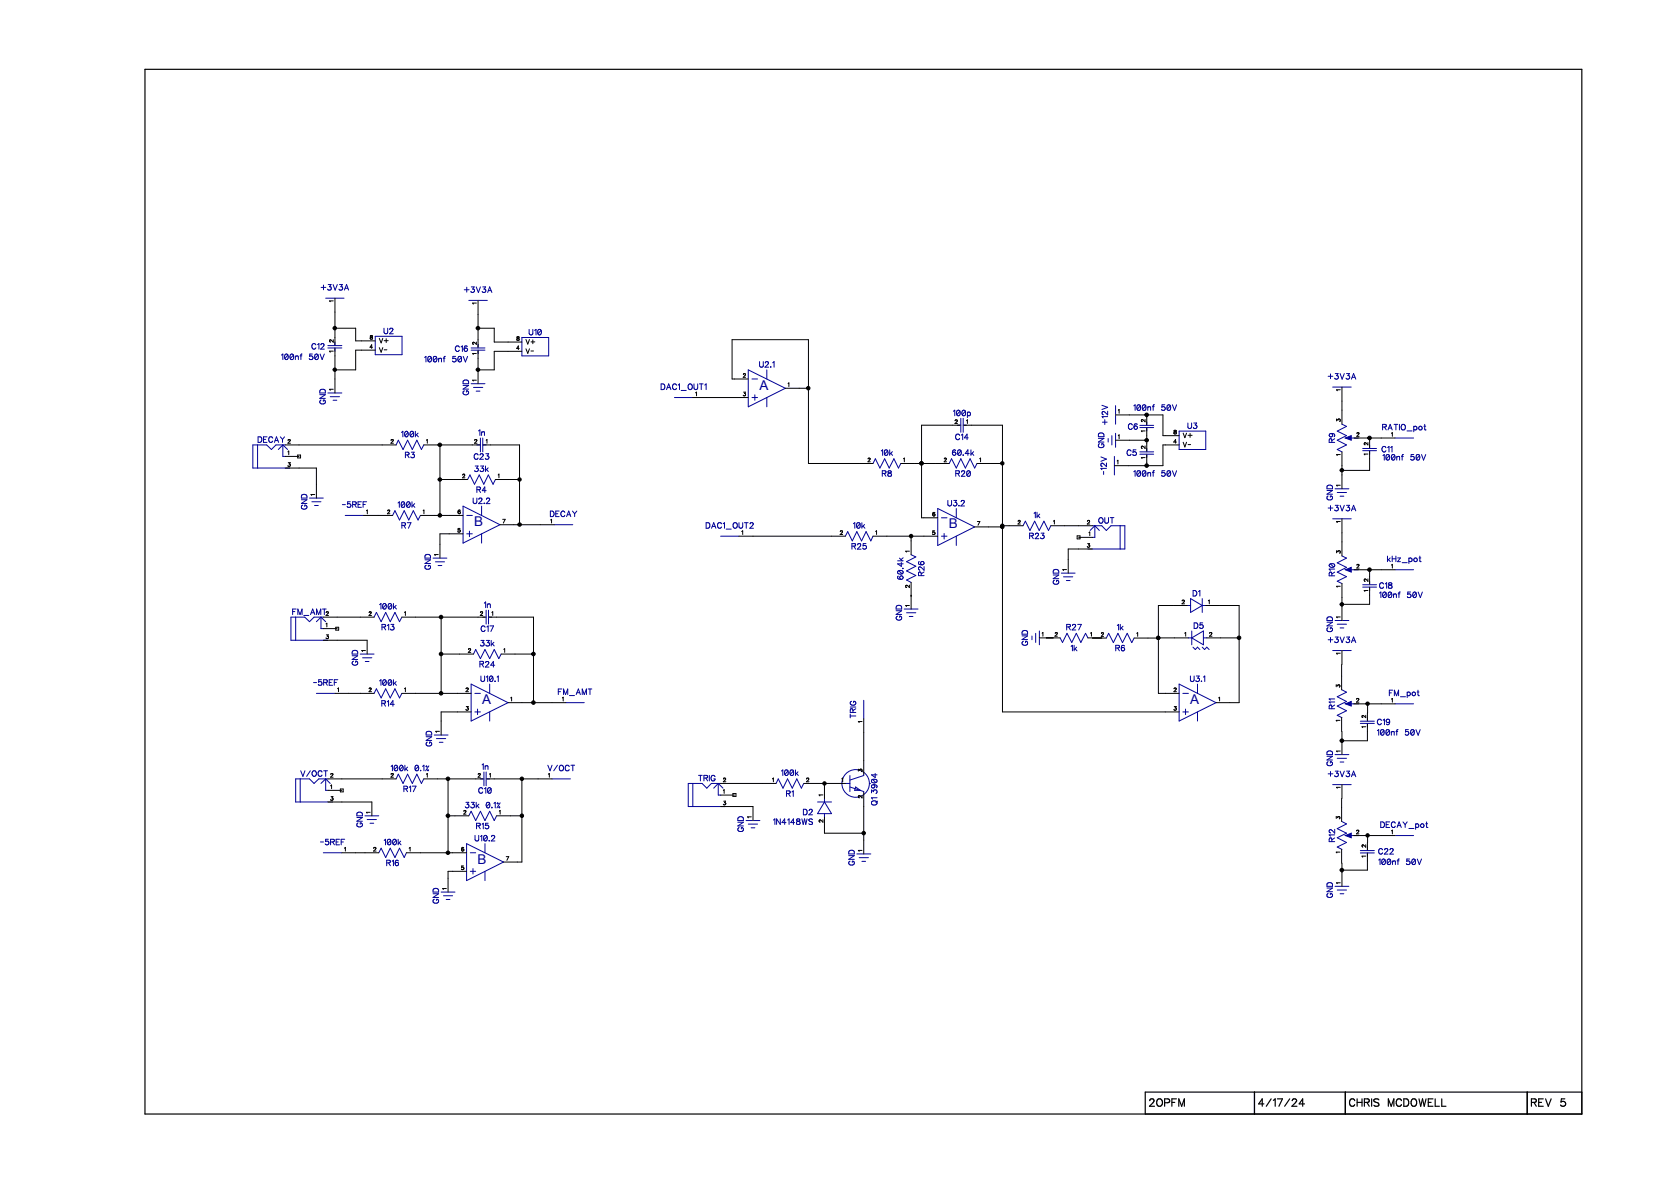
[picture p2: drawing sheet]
<svg xmlns="http://www.w3.org/2000/svg" width="420mm" height="297mm" viewBox="0 0 420 297" stroke-linecap="round" stroke-linejoin="round" font-family="sans-serif">
<defs><g id="words">
<g font-size="3.4" fill="#000096">
<text x="190.7" y="97.9">A</text>
<text x="119.1" y="132.1">B</text>
<text x="238.2" y="132.7">B</text>
<text x="121.1" y="176.8">A</text>
<text x="298.8" y="176.8">A</text>
<text x="119.9" y="216.8">B</text>
</g>
<g font-size="3.4">
<text x="288.5" y="278.3">2OPFM</text>
<text x="315.9" y="278.3">4/17/24</text>
<text x="338.7" y="278.3">CHRIS MCDOWELL</text>
<text x="384.4" y="278.3">REV 5</text>
</g>
<g font-size="2.5">
<text x="80.5" y="73.3">+3V3A</text>
<text x="116.5" y="73.9">+3V3A</text>
<text x="78.2" y="88.1">C12</text>
<text x="96.3" y="84.2">U2</text>
<text x="114.2" y="88.7">C16</text>
<text x="132.8" y="84.5">U10</text>
<text x="70.6" y="90.7">100nf 50V</text>
<text x="106.5" y="91.3">100nf 50V</text>
<text x="190.6" y="92.6">U2.1</text>
<text x="333.4" y="95.6">+3V3A</text>
<text x="82.1" y="101.6" transform="rotate(-90 82.1 101.6)">GND</text>
<text x="118.1" y="99.2" transform="rotate(-90 118.1 99.2)">GND</text>
<text x="165.9" y="98.2">DAC1_OUT1</text>
<text x="239.3" y="104.8">100p</text>
<text x="278.5" y="106.7" transform="rotate(-90 278.5 106.7)">+12V</text>
<text x="284.6" y="103.5">100nf 50V</text>
<text x="64.7" y="111.5">DECAY</text>
<text x="100.7" y="110.1">100k</text>
<text x="120" y="109.8">1n</text>
<text x="239.8" y="110.8">C14</text>
<text x="277.6" y="112.5" transform="rotate(-90 277.6 112.5)">GND</text>
<text x="283.2" y="108.2">C6</text>
<text x="298.1" y="108">U3</text>
<text x="335.6" y="111.2" transform="rotate(-90 335.6 111.2)">R9</text>
<text x="346.9" y="113.9">C11</text>
<text x="347" y="108.4">RATIO_pot</text>
<text x="101.7" y="115.4">R3</text>
<text x="118.9" y="115.8">C23</text>
<text x="119.1" y="118.8">33k</text>
<text x="221.1" y="114.8">10k</text>
<text x="239" y="114.8">60.4k</text>
<text x="278.2" y="119.2" transform="rotate(-90 278.2 119.2)">-12V</text>
<text x="282.9" y="114.8">C5</text>
<text x="347.1" y="115.9">100nf 50V</text>
<text x="119.6" y="124.1">R4</text>
<text x="221.4" y="120">R8</text>
<text x="239.9" y="120">R20</text>
<text x="284.6" y="120">100nf 50V</text>
<text x="335" y="125.6" transform="rotate(-90 335 125.6)">GND</text>
<text x="77.5" y="128" transform="rotate(-90 77.5 128)">GND</text>
<text x="85.9" y="127.8">-5REF</text>
<text x="99.8" y="127.8">100k</text>
<text x="118.7" y="126.9">U2.2</text>
<text x="138.1" y="130.1">DECAY</text>
<text x="237.9" y="127.5">U3.2</text>
<text x="259.5" y="130.4">1k</text>
<text x="275.8" y="131.8">OUT</text>
<text x="333.4" y="128.7">+3V3A</text>
<text x="100.8" y="133.1">R7</text>
<text x="177.2" y="133.1">DAC1_OUT2</text>
<text x="214.2" y="133.1">10k</text>
<text x="258.4" y="135.7">R23</text>
<text x="108.5" y="143" transform="rotate(-90 108.5 143)">GND</text>
<text x="213.8" y="138.3">R25</text>
<text x="348.3" y="141.5">kHz_pot</text>
<text x="227.2" y="145.6" transform="rotate(-90 227.2 145.6)">60.4k</text>
<text x="232.4" y="144.7" transform="rotate(-90 232.4 144.7)">R26</text>
<text x="266.2" y="146.8" transform="rotate(-90 266.2 146.8)">GND</text>
<text x="335.6" y="144.7" transform="rotate(-90 335.6 144.7)">R10</text>
<text x="346.3" y="148.2">C18</text>
<text x="73.4" y="154.7">FM_AMT</text>
<text x="95.2" y="153.4">100k</text>
<text x="121.5" y="153">1n</text>
<text x="226.8" y="155.8" transform="rotate(-90 226.8 155.8)">GND</text>
<text x="299.4" y="150.1">D1</text>
<text x="346.3" y="150.5">100nf 50V</text>
<text x="95.8" y="158.6">R13</text>
<text x="120.7" y="159">C17</text>
<text x="267.7" y="158.6">R27</text>
<text x="280.4" y="158.6">1k</text>
<text x="299.7" y="158.2">D5</text>
<text x="333.4" y="161.8">+3V3A</text>
<text x="335" y="158.7" transform="rotate(-90 335 158.7)">GND</text>
<text x="90.2" y="167.1" transform="rotate(-90 90.2 167.1)">GND</text>
<text x="120.4" y="167.9">R24</text>
<text x="120.5" y="162.6">33k</text>
<text x="258.4" y="162.1" transform="rotate(-90 258.4 162.1)">GND</text>
<text x="268.8" y="163.8">1k</text>
<text x="280" y="163.9">R6</text>
<text x="78.6" y="172.5">-5REF</text>
<text x="95.2" y="172.5">100k</text>
<text x="120.6" y="171.6">U10.1</text>
<text x="298.8" y="171.6">U3.1</text>
<text x="95.7" y="177.8">R14</text>
<text x="140.1" y="174.8">FM_AMT</text>
<text x="335.6" y="178" transform="rotate(-90 335.6 178)">R11</text>
<text x="348.7" y="175.1">FM_pot</text>
<text x="215.3" y="180.3" transform="rotate(-90 215.3 180.3)">TRIG</text>
<text x="345.7" y="185">100nf 50V</text>
<text x="345.7" y="182.4">C19</text>
<text x="108.8" y="187.4" transform="rotate(-90 108.8 187.4)">GND</text>
<text x="75.4" y="195.4">V/OCT</text>
<text x="98.1" y="194">100k 0.1%</text>
<text x="120.9" y="193.6">1n</text>
<text x="137.4" y="194">V/OCT</text>
<text x="175.3" y="196.5">TRIG</text>
<text x="196.1" y="195.1">100k</text>
<text x="333.4" y="195.4">+3V3A</text>
<text x="335" y="192.4" transform="rotate(-90 335 192.4)">GND</text>
<text x="101.3" y="199.2">R17</text>
<text x="116.7" y="203.3">33k 0.1%</text>
<text x="120.1" y="199.6">C10</text>
<text x="197.4" y="200.4">R1</text>
<text x="220.6" y="202.3" transform="rotate(-90 220.6 202.3)">Q13904</text>
<text x="91.4" y="207.8" transform="rotate(-90 91.4 207.8)">GND</text>
<text x="119.6" y="208.5">R15</text>
<text x="187.1" y="208.9" transform="rotate(-90 187.1 208.9)">GND</text>
<text x="194.1" y="207.5">1N4148WS</text>
<text x="201.6" y="205">D2</text>
<text x="346.6" y="208.2">DECAY_pot</text>
<text x="80.3" y="212.6">-5REF</text>
<text x="96.4" y="212.6">100k</text>
<text x="119.2" y="211.6">U10.2</text>
<text x="335.6" y="211.4" transform="rotate(-90 335.6 211.4)">R12</text>
<text x="346" y="214.9">C22</text>
<text x="97" y="217.8">R16</text>
<text x="214.9" y="217.3" transform="rotate(-90 214.9 217.3)">GND</text>
<text x="346" y="217.5">100nf 50V</text>
<text x="110.5" y="226.9" transform="rotate(-90 110.5 226.9)">GND</text>
<text x="335" y="225.5" transform="rotate(-90 335 225.5)">GND</text>
</g>
<g font-size="2.1">
<text x="95.1" y="86.5">V+</text>
<text x="95.1" y="88.8">V-</text>
<text x="132" y="86.8">V+</text>
<text x="132" y="89.1">V-</text>
<text x="297" y="110.3">V+</text>
<text x="297" y="112.6">V-</text>
</g>
<g font-size="1.7">
<text x="83.9" y="75.8" transform="rotate(-90 83.9 75.8)">1</text>
<text x="119.9" y="76.4" transform="rotate(-90 119.9 76.4)">1</text>
<text x="83.9" y="88.5" transform="rotate(-90 83.9 88.5)">1</text>
<text x="83.9" y="86" transform="rotate(-90 83.9 86)">2</text>
<text x="92.8" y="87.8">4</text>
<text x="92.9" y="85.5">8</text>
<text x="119.9" y="89.1" transform="rotate(-90 119.9 89.1)">1</text>
<text x="119.9" y="86.6" transform="rotate(-90 119.9 86.6)">2</text>
<text x="129.6" y="88.1">4</text>
<text x="129.7" y="85.8">8</text>
<text x="119.9" y="95.7" transform="rotate(-90 119.9 95.7)">1</text>
<text x="186.5" y="95">2</text>
<text x="83.9" y="98" transform="rotate(-90 83.9 98)">1</text>
<text x="174.6" y="99.7">1</text>
<text x="186.5" y="99.7">3</text>
<text x="197.8" y="97.4">1</text>
<text x="336.8" y="98.2" transform="rotate(-90 336.8 98.2)">1</text>
<text x="239.7" y="106.6">2</text>
<text x="242.6" y="106.6">1</text>
<text x="280.7" y="104">1</text>
<text x="287.8" y="106" transform="rotate(-90 287.8 106)">2</text>
<text x="336.8" y="105.9" transform="rotate(-90 336.8 105.9)">3</text>
<text x="72.2" y="111.6">2</text>
<text x="98.1" y="111.6">2</text>
<text x="107" y="111.6">1</text>
<text x="119.1" y="111.6">2</text>
<text x="122" y="111.6">1</text>
<text x="280.7" y="110.4">1</text>
<text x="287.8" y="112.7" transform="rotate(-90 287.8 112.7)">2</text>
<text x="287.8" y="108.5" transform="rotate(-90 287.8 108.5)">1</text>
<text x="294.6" y="111.6">4</text>
<text x="294.7" y="109.3">8</text>
<text x="340.6" y="109.8">2</text>
<text x="343.8" y="111.8" transform="rotate(-90 343.8 111.8)">2</text>
<text x="349.3" y="109.8">1</text>
<text x="72.2" y="114.5">1</text>
<text x="72.2" y="117.4">3</text>
<text x="217.8" y="116.2">2</text>
<text x="226.8" y="116.2">1</text>
<text x="237" y="116.2">2</text>
<text x="245.9" y="116.2">1</text>
<text x="280.4" y="116.8">1</text>
<text x="287.8" y="115.2" transform="rotate(-90 287.8 115.2)">1</text>
<text x="336.8" y="114.4" transform="rotate(-90 336.8 114.4)">1</text>
<text x="343.8" y="114.3" transform="rotate(-90 343.8 114.3)">1</text>
<text x="79.3" y="124.5" transform="rotate(-90 79.3 124.5)">1</text>
<text x="116" y="120.3">2</text>
<text x="125" y="120.3">1</text>
<text x="336.8" y="122.1" transform="rotate(-90 336.8 122.1)">1</text>
<text x="91.9" y="129.3">1</text>
<text x="97.2" y="129.3">2</text>
<text x="106.1" y="129.3">1</text>
<text x="114.9" y="129.3">6</text>
<text x="126.2" y="131.6">7</text>
<text x="138.2" y="131.6">1</text>
<text x="234.1" y="129.9">6</text>
<text x="255.5" y="131.9">2</text>
<text x="264.4" y="131.9">1</text>
<text x="272.9" y="131.9">2</text>
<text x="336.8" y="131.3" transform="rotate(-90 336.8 131.3)">1</text>
<text x="114.9" y="133.9">5</text>
<text x="186.2" y="134.5">1</text>
<text x="210.9" y="134.5">2</text>
<text x="219.8" y="134.5">1</text>
<text x="234.1" y="134.5">5</text>
<text x="245.3" y="132.2">7</text>
<text x="272.9" y="137.7">3</text>
<text x="273.3" y="134.8">1</text>
<text x="110.3" y="139.5" transform="rotate(-90 110.3 139.5)">1</text>
<text x="228.6" y="138.7" transform="rotate(-90 228.6 138.7)">1</text>
<text x="268.1" y="143.3" transform="rotate(-90 268.1 143.3)">1</text>
<text x="336.8" y="139" transform="rotate(-90 336.8 139)">3</text>
<text x="340.6" y="142.9">2</text>
<text x="349.3" y="142.9">1</text>
<text x="228.6" y="147.6" transform="rotate(-90 228.6 147.6)">2</text>
<text x="336.8" y="147.5" transform="rotate(-90 336.8 147.5)">1</text>
<text x="343.8" y="148.5" transform="rotate(-90 343.8 148.5)">1</text>
<text x="343.8" y="146" transform="rotate(-90 343.8 146)">2</text>
<text x="81.8" y="154.8">2</text>
<text x="92.6" y="154.8">2</text>
<text x="101.5" y="154.8">1</text>
<text x="120.5" y="154.8">2</text>
<text x="123.4" y="154.8">1</text>
<text x="228.6" y="152.3" transform="rotate(-90 228.6 152.3)">1</text>
<text x="296.7" y="151.9">2</text>
<text x="303.3" y="151.9">1</text>
<text x="336.8" y="155.2" transform="rotate(-90 336.8 155.2)">1</text>
<text x="81.8" y="157.7">1</text>
<text x="81.8" y="160.6">3</text>
<text x="261.6" y="160">1</text>
<text x="264.8" y="160">2</text>
<text x="273.7" y="160">1</text>
<text x="276.4" y="160.1">2</text>
<text x="285.4" y="160.1">1</text>
<text x="297.4" y="160">1</text>
<text x="303.6" y="160">2</text>
<text x="92.1" y="163.6" transform="rotate(-90 92.1 163.6)">1</text>
<text x="117.5" y="164.1">2</text>
<text x="126.4" y="164.1">1</text>
<text x="336.8" y="164.3" transform="rotate(-90 336.8 164.3)">1</text>
<text x="84.7" y="174">1</text>
<text x="92.6" y="174">2</text>
<text x="101.5" y="174">1</text>
<text x="116.9" y="174">2</text>
<text x="294.7" y="174">2</text>
<text x="336.7" y="172.6" transform="rotate(-90 336.7 172.6)">3</text>
<text x="116.9" y="178.6">3</text>
<text x="128.2" y="176.3">1</text>
<text x="141.1" y="176.3">1</text>
<text x="294.7" y="178.6">3</text>
<text x="305.9" y="176.3">1</text>
<text x="340.5" y="176.6">2</text>
<text x="349.3" y="176.6">1</text>
<text x="110.6" y="183.9" transform="rotate(-90 110.6 183.9)">1</text>
<text x="216.7" y="181.4" transform="rotate(-90 216.7 181.4)">1</text>
<text x="336.7" y="181.2" transform="rotate(-90 336.7 181.2)">1</text>
<text x="343.2" y="182.8" transform="rotate(-90 343.2 182.8)">1</text>
<text x="343.2" y="180.3" transform="rotate(-90 343.2 180.3)">2</text>
<text x="336.8" y="188.9" transform="rotate(-90 336.8 188.9)">1</text>
<text x="82.9" y="195.4">2</text>
<text x="98.1" y="195.4">2</text>
<text x="107" y="195.4">1</text>
<text x="119.9" y="195.4">2</text>
<text x="122.8" y="195.4">1</text>
<text x="137.6" y="195.4">1</text>
<text x="181.5" y="196.6">2</text>
<text x="193.9" y="196.6">1</text>
<text x="202.4" y="196.6">2</text>
<text x="211.3" y="196.6">1</text>
<text x="216.7" y="193.8" transform="rotate(-90 216.7 193.8)">3</text>
<text x="336.8" y="198" transform="rotate(-90 336.8 198)">1</text>
<text x="82.9" y="198.3">1</text>
<text x="82.9" y="201.2">3</text>
<text x="181.5" y="199.5">1</text>
<text x="181.5" y="202.4">3</text>
<text x="206.9" y="199.9" transform="rotate(-90 206.9 199.9)">1</text>
<text x="216.7" y="200.4" transform="rotate(-90 216.7 200.4)">2</text>
<text x="93.2" y="204.2" transform="rotate(-90 93.2 204.2)">1</text>
<text x="116.3" y="204.7">2</text>
<text x="125.3" y="204.7">1</text>
<text x="188.9" y="205.4" transform="rotate(-90 188.9 205.4)">1</text>
<text x="206.9" y="206.5" transform="rotate(-90 206.9 206.5)">2</text>
<text x="336.7" y="205.7" transform="rotate(-90 336.7 205.7)">3</text>
<text x="340.5" y="209.6">2</text>
<text x="349.3" y="209.6">1</text>
<text x="86.4" y="214">1</text>
<text x="93.7" y="214">2</text>
<text x="102.7" y="214">1</text>
<text x="115.8" y="214">6</text>
<text x="216.7" y="213.8" transform="rotate(-90 216.7 213.8)">1</text>
<text x="336.7" y="214.2" transform="rotate(-90 336.7 214.2)">1</text>
<text x="343.2" y="215.3" transform="rotate(-90 343.2 215.3)">1</text>
<text x="343.2" y="212.8" transform="rotate(-90 343.2 212.8)">2</text>
<text x="115.8" y="218.6">5</text>
<text x="127" y="216.3">7</text>
<text x="336.8" y="221.9" transform="rotate(-90 336.8 221.9)">1</text>
<text x="112.4" y="223.4" transform="rotate(-90 112.4 223.4)">1</text>
</g>
</g></defs>
<g fill="#000" stroke="#000" stroke-width=".25">
<path d="M0 0h419.9v297.1h-419.9z"/>
<circle cx="84.1" cy="92.8" r=".42"/>
<circle cx="84.1" cy="82.4" r=".43"/>
<circle cx="120" cy="92.8" r=".43"/>
<circle cx="120" cy="82.4" r=".44"/>
<circle cx="203" cy="97.5" r=".43"/>
<circle cx="110.4" cy="111.7" r=".44"/>
<circle cx="231.4" cy="116.3" r=".43"/>
<circle cx="251.7" cy="116.3" r=".42"/>
<circle cx="287.9" cy="110.5" r=".43"/>
<circle cx="287.9" cy="104.2" r=".44"/>
<circle cx="287.9" cy="116.9" r=".44"/>
<circle cx="336.9" cy="118.1" r=".43"/>
<circle cx="343.9" cy="110" r=".44"/>
<circle cx="110.4" cy="120.4" r=".43"/>
<circle cx="110.4" cy="129.4" r=".44"/>
<circle cx="130.4" cy="120.4" r=".42"/>
<circle cx="130.5" cy="131.7" r=".43"/>
<circle cx="228.8" cy="134.6" r=".43"/>
<circle cx="251.7" cy="132.3" r=".42"/>
<circle cx="251.7" cy="132" r=".42"/>
<circle cx="110.7" cy="154.9" r=".44"/>
<circle cx="336.9" cy="151.7" r=".43"/>
<circle cx="343.9" cy="143" r=".44"/>
<circle cx="110.7" cy="174.1" r=".44"/>
<circle cx="110.7" cy="164.2" r=".44"/>
<circle cx="133.9" cy="164.2" r=".44"/>
<circle cx="133.9" cy="176.4" r=".44"/>
<circle cx="290.8" cy="160.2" r=".42"/>
<circle cx="311.1" cy="160.1" r=".44"/>
<circle cx="343.4" cy="176.7" r=".42"/>
<circle cx="112.5" cy="195.6" r=".44"/>
<circle cx="131" cy="195.6" r=".43"/>
<circle cx="207" cy="196.7" r=".42"/>
<circle cx="336.9" cy="186" r=".44"/>
<circle cx="112.5" cy="214.1" r=".43"/>
<circle cx="112.5" cy="204.8" r=".44"/>
<circle cx="131" cy="204.8" r=".43"/>
<circle cx="216.9" cy="209.2" r=".43"/>
<circle cx="336.9" cy="218.5" r=".44"/>
<circle cx="343.4" cy="209.8" r=".42"/>
</g>
<g fill="#fff" stroke="#fff" stroke-width=".25">
<path d="M0 0h419.9v297.1h-419.9z"/>
<path d="M18.1 0h383.6v297.1h-383.6z"/>
</g>
<g fill="none" stroke="#000" stroke-width=".25">
<path d="M83.7 75.6h-1l.2 .2M84.1 74.9v11.7M119.6 76.1h-.9l.1 .3M120 75.4v11.8M83.7 85.3v.6l-.8-.6-.2 .4 .3 .2M83.7 88.2h-1l.2 .2M83.7 97.7h-1l.2 .3M84.1 82.4h5.2v3.2h4.9M84.1 87.5v11.2M93 84.3v.3l.5 .3a.3 .3 0 0 1-.3 .3 .3 .3 0 0 1-.3-.3l.6-.4v-.2zM93.5 87.2h-.6l.4-.6v.9M94.2 87.9h-4.9v5h-5.2"/>
<path d="M95.2 85l.5 1.1 .4-1.1M95.2 87.3l.5 1.1 .4-1.1M96.5 85.5h1M96.5 87.8h.6M97 85v1M119.6 88.8h-.9l.1 .2M119.6 85.9v.6l-.8-.6-.1 .4 .2 .1M119.6 95.5h-.9l.1 .2M120 88.1v8.2M120 82.4h4.1v3.5h6.9M129.9 84.6v.2a.39 .39 0 0 1 .4 .2 .39 .39 0 0 1 0 .4h-.4a.39 .39 0 0 1 0-.4 .39 .39 0 0 1 .4-.2v-.2zM130.4 87.5h-.7l.4-.6v.9"/>
<path d="M131 88.2h-6.9v4.7h-4.1M132.1 85.2l.4 1.2 .4-1.2M132.1 87.6l.4 1.1 .4-1.1M133.3 85.8h1M133.3 88.1h.7M133.8 85.3v1M174 99.8h13.9M174.6 98.6l.3-.1v.9M186.6 94l.4-.2 .2 .3-.6 .6h.6M186.6 94v.1M186.7 98.5h.5l-.3 .3a.31 .31 0 0 1 .2 .5 .31 .31 0 0 1-.5-.1M187.9 95.2h-4.1v-9.9h19.2v31.1h16.2"/>
<path d="M197.2 97.5h5.8M197.9 96.3l.2-.2v1M336.5 97.9h-.9l.2 .2M336.9 97.2v9.3M71.6 117.5h7.8v7.6M71.6 111.7h27.9M71.6 114.6h3.5M72.3 113.5l.2-.3v1M72.3 110.6l.2-.2 .4 .1-.6 .8h.6M72.4 116.2h.5l-.3 .3a.32 .32 0 0 1 .3 .3 .32 .32 0 0 1-.2 .3 .32 .32 0 0 1-.4-.2M74.7 114.3h.8v.7h-.8zM98.2 110.6v-.1a.29 .29 0 0 1 .3-.1 .29 .29 0 0 1 .2 .2l-.6 .7h.7"/>
<path d="M106.4 111.7h14.1M107.1 110.5l.2-.1v.9M110.5 111.7v17.7M116.2 119.3l.1-.2a.28 .28 0 0 1 .3 .1 .28 .28 0 0 1 0 .4l-.5 .4h.6M119.2 110.6v-.1a.29 .29 0 0 1 .3-.1 .29 .29 0 0 1 .2 .2l-.6 .7h.7M121.4 111.7h9v20.1M122.1 110.5l.2-.1v.9M125.1 119.3l.2-.3v1M218 115.2l.1-.2 .4 .2-.6 .8h.6M226.2 116.4h12.1M226.9 115.2l.2-.2v1M237.1 115.2l.2-.2 .3 .2-.5 .8h.5"/>
<path d="M239.8 105.6l.4-.2 .2 .3-.6 .6h.6M239.8 105.6v.1M241.1 106.8h-9.7v23.2h4M242 106.8h9.7v72h44.4M242.7 105.6l.2-.2v.9M245.3 116.4h6.4M246 115.2l.2-.2v1M280.1 110.5h7.8M280.1 104.2h11.9v5.2h4.1M280.5 115.7l.2-.1v.9M280.8 109.4l.2-.2v1M280.8 103l.2-.2v1"/>
<path d="M287.5 114.9h-.9l.1 .2M287.5 112v.6l-.8-.6-.1 .4 .2 .2M287.5 105.3v.6l-.8-.5-.1 .3 .2 .2M287.5 108.2h-.9l.1 .2M287.9 104.2v2.4M287.9 107.5v5.8M287.9 114.2v2.7M294.8 108.1v.1a.56 .56 0 0 1 .5 .7h-.5a.56 .56 0 0 1 .5-.7v-.1zM295.4 111h-.7l.5-.6v.9M296.1 111.7h-4.1v5.2h-12.2M297.1 108.8l.4 1.1 .4-1.1M297.1 111l.4 1.2 .4-1.2"/>
<path d="M298.3 109.3h1M298.3 111.6h.6M298.8 108.8v1M335.6 105.7v-.5l.3 .3a.32 .32 0 0 1 .5-.2 .32 .32 0 0 1-.1 .5M336.5 114.1h-.9l.2 .2M336.9 113.5v9.2M340 110h10.3M340.7 108.8l.2-.2 .3 .2-.5 .8h.6M342.6 111.6h.1M342.6 111.3v.3M342.6 111.6l.2 .1M342.6 111.2v.1"/>
<path d="M343.5 114h-1l.2 .2M343.5 111.1v.6l-.6-.5h-.3M343.9 110v2.4M343.9 113.3v4.8h-7M349.4 108.8l.2-.2v1M79 124.2h-.9l.2 .2M91.3 129.4h7.3M92 128.2l.2-.1v.9M97.3 128.3l.2-.2 .4 .1-.6 .8h.6M105.6 129.4h10.7M106.2 128.2l.2-.1v.9M110 139.2h-.9l.2 .3"/>
<path d="M110.5 129.4h.1M110.5 120.4h6.9M115 128.7l.3 .3M115.3 129h.1M115.3 128.4h.1M115.3 128.4l-.3 .3M115.3 128.4l.3 .3-.3 .3M115.5 132.7h-.5v.4a.33 .33 0 0 1 .5 0 .33 .33 0 0 1-.1 .5 .33 .33 0 0 1-.4-.2M115.5 128.2l-.3-.1-.2 .6M116.3 134h-5.8v6.1M124.4 120.4h6M125.5 131.8h13.7"/>
<path d="M126.2 130.4h.6l-.4 .9M130.5 131.8h.1M138.3 130.6l.2-.2v.9M185.5 134.6h26.8M186.2 133.4l.3-.1v.9M211 133.5l.2-.2 .3 .1-.6 .8h.7M219.2 134.6h16.2M219.9 133.4l.2-.1v.9M228.3 138.4h-.9l.2 .2M228.8 134.6v4.7M234.1 134l.1 .1M234.2 134.1v.1"/>
<path d="M234.7 133.3h-.5v.4a.34 .34 0 0 1 .5 0 .34 .34 0 0 1 0 .4 .34 .34 0 0 1-.5 .1M234.7 128.8l-.4-.1-.1 .6M244.7 132.3h7M245.4 130.9h.6l-.4 1M251.7 132h5.2M255.6 130.9l.4-.2 .1 .2-.5 .7h.6M255.6 130.9h.1M263.8 132h10.5M264.5 130.9l.2-.2v.9M270.5 134.5h.7v.8h-.7zM270.8 134.9h3.5M273 130.9h.1"/>
<path d="M273 130.9l.4-.2 .2 .2-.6 .7h.6M273.1 136.5h.5l-.3 .3 .2 .1M273.4 133.7l.2-.1v.9M273.5 136.9h.1M273.6 136.9a.33 .33 0 0 1-.2 .5 .33 .33 0 0 1-.4-.2M274.3 137.8h-6.1v6.1M335.6 138.8v-.5l.3 .3a.32 .32 0 0 1 .5-.3 .32 .32 0 0 1 .1 .5M336.4 138.9h-.1M336.5 138.8l-.1 .1M336.5 121.8h-.9l.2 .3M336.5 130.9h-.9l.2 .3M336.9 130.3v9.3"/>
<path d="M81.2 155h12.7M81.2 157.8h3.4M81.9 156.7l.2-.2v.9M81.9 153.8a.29 .29 0 0 1 .3-.2 .29 .29 0 0 1 .2 .3l-.5 .6h.6M81.9 153.8h.1M81.9 159.4h.5l-.2 .3 .2 .1M82.4 159.8h.1M82.4 159.8a.34 .34 0 0 1-.1 .5 .34 .34 0 0 1-.4-.1M84.3 157.5h.7v.7h-.7zM92.7 153.8l.3-.2 .2 .3-.6 .6h.7M92.7 153.8h.1M100.9 155h21"/>
<path d="M101.6 153.8l.2-.2v.9M110.8 155h.1M110.8 155v19.1M120.6 153.8h.1M120.6 153.8l.4-.2 .2 .3-.6 .6h.6M122.8 155h11.2v21.4M123.5 153.8l.2-.2v.9M228.3 152h-.9l.2 .2M228.3 146.9v.6l-.5-.5h-.3l-.1 .3 .3 .2M228.8 146.2v6.7M261.6 159l.3-.2v.9M264.9 159h.1"/>
<path d="M265 158.9l-.1 .1M265 158.9h.4M265 158.9h.1M265.4 158.9h.1M265.4 158.9l-.1 .4-.4 .4h.6M267.8 143h-.9l.1 .2M273.8 159l.2-.2v.9M276.5 159.1l.2-.2 .4 .1-.6 .8h.6M285.4 159l.2-.1v.9M296.8 150.9l.4-.2 .2 .3-.6 .6h.6M297.5 159l.2-.2v.9M298.1 152h-7.3v22.1h5.3"/>
<path d="M302.7 152h8.4v24.4h-5.8M303.4 150.9l.2-.2v.9M303.7 159h.1M303.7 159l.4-.2 .2 .3-.6 .6h.6M336.5 154.9h-.9l.2 .2M336.5 147.2h-.9l.2 .2M336.9 146.5v9.3M340 143.1h10.3M340.7 141.9l.2-.2 .3 .2-.5 .7h.6M342.6 145.9h.1M342.6 145.9h.2M343.5 145.3v.7l-.7-.6-.2 .1v.4"/>
<path d="M343.5 148.3h-1l.2 .2M343.9 143.1v3.6M343.9 147.6v4.1h-7M349.4 141.9l.2-.2v.9M81.2 160.8h11v3.4M84.1 174.1h9.8M84.8 172.9l.2-.2v1M91.8 163.3h-1l.2 .3M92.7 172.9v.1M92.7 172.9l.3-.2 .2 .3-.6 .7h.7M100.9 174.1h17.4M101.6 172.9l.2-.2v1"/>
<path d="M110.8 164.2h8.1M117 172.9v.1M117.1 177.4h.5l-.3 .3a.32 .32 0 0 1 .3 .4 .32 .32 0 0 1-.3 .3 .32 .32 0 0 1-.3-.3M117.5 172.8l-.5 .1M117.5 172.8h.1M117.5 172.8v.3l-.5 .6h.6M117.6 163v.1M117.6 163a.29 .29 0 0 1 .3-.1 .29 .29 0 0 1 .3 .2l-.6 .7h.6M118.3 178.8h-7.5v5.8M125.8 164.2h8.2M126.5 163l.2-.1v.9M127.6 176.4h14.5"/>
<path d="M128.2 175.2l.3-.1v.9M141.2 175.2l.2-.1v.9M261 160.2h5.2M273.2 160.2h4.6M294.8 172.9v.1M294.8 177.4h.5l-.3 .3a.31 .31 0 0 1 .4 .4 .31 .31 0 0 1-.4 .2l-.3-.2M295.3 172.8l-.5 .1M295.3 172.8h.1M295.3 172.8v.3l-.6 .6h.7M298.4 160.2h-13.6M303 160.2h8.1M306 175.2l.2-.1v.9"/>
<path d="M335.5 172.4v-.4l.4 .2a.3 .3 0 0 1 .5-.2 .3 .3 0 0 1-.1 .5M336.5 164h-.9l.2 .3M336.9 166.9v6.3M336.9 163.3v3.6M339.9 176.7h10.4M340.6 175.5v.1M340.6 175.5l.4-.1 .2 .2-.6 .7h.6M342 179.7v.4M342.1 179.7h-.1M342.9 179.6v.6l-.6-.5h-.2M343.4 176.7l-.1 4.2M349.4 175.5l.2-.1v.9"/>
<path d="M82.3 195.6h17.2M82.3 198.5h3.5M83 197.3l.3-.2v.9M83 194.4l.4-.2 .2 .3-.6 .6h.6M83 194.4h.1M85.5 198.1h.7v.7h-.7zM98.2 194.4h.1M98.7 194.3l-.5 .1M98.7 194.3h.1M98.7 194.3v.3l-.6 .5h.7M106.4 195.6h14.9M107.1 194.4l.2-.2v.9"/>
<path d="M110.3 183.6h-.9l.2 .3M112.5 195.6v18.5M120.1 194.4h.1M120.1 194.3v.1M120.2 194.3h-.1M120.2 194.3h.3M120.5 194.3h.1M120.5 194.3v.3l-.5 .5h.6M122.2 195.6h16.4M122.9 194.4l.2-.2v.9M131 195.6v20.9h-4.6M137.7 194.4l.2-.2v.9"/>
<path d="M180.9 196.7h14M180.9 199.6h3.5M181.6 198.5l.2-.2v.9M181.7 195.6h.1M181.7 195.6l.3-.2 .2 .3-.6 .6h.6M184 199.3h.8v.7h-.8zM193.9 195.6l.3-.2v.9M201.8 196.7h10.5M202.5 195.6l.4-.2 .2 .3-.6 .6h.6M202.5 195.6h.1M206.6 199.6h-.9l.2 .2M207 196.7v3.8"/>
<path d="M211.4 195.6l.2-.2v.9M215.5 193.6v-.4l.4 .2a.32 .32 0 0 1 .3-.3 .32 .32 0 0 1 .3 .3 .32 .32 0 0 1-.2 .4M216.4 181.2h-.9l.2 .2M216.4 199.7v.7l-.6-.6-.3 .1 .2 .4M216.9 180.5v13.9M216.9 199v15.4M336.4 180.9h-.9l.2 .2M336.5 188.6h-.9l.2 .2M336.5 197.7h-.9l.2 .2M336.9 180.2v3.5M336.9 183.7v5.8M336.9 197v3.5"/>
<path d="M342 180.1h.1M342.1 180.1v.1M342.1 180.2h.1M342.9 182.5h-.9l.1 .2M343.3 181.8v4.2h-6.4M82.3 201.4h11.1v3.4M83.1 200h.5l-.3 .4a.32 .32 0 0 1 .3 .5 .32 .32 0 0 1-.6-.1M85.8 214.1h9.3M86.5 213l.2-.2v.9M92.9 204h-.9l.2 .2M93.8 213l.2-.2 .3 .1v.2l-.5 .6h.6M102 214.1h15.2"/>
<path d="M102.7 213l.3-.2v.9M112.5 204.8h5.2M115.9 213.4l.2 .3 .4-.3M115.9 213.4l.2-.3 .4 .3M116.4 217.4h-.5v.4a.34 .34 0 0 1 .5 0 .34 .34 0 0 1-.1 .5 .34 .34 0 0 1-.5-.1M116.4 212.9l-.4-.1-.1 .6M116.5 203.7h.1M116.5 213.4h.1M116.5 203.7l.3-.2 .2 .2-.6 .7h.6M117.2 218.8h-4.7v5.2M124.7 204.8h6.3M125.4 203.7l.2-.2v.9"/>
<path d="M127.1 215.1h.6l-.4 .9M180.9 202.5h8.2v3.5M181.7 201.2h.5l-.3 .3a.3 .3 0 0 1 .2 .5 .3 .3 0 0 1-.5-.1M188.6 205.1h-.9l.2 .3M205.9 206.4h.1M206.6 205.8v.7l-.7-.6-.2 .1 .2 .4M207 205.1v4.1h9.9M215.7 200.3h.1M216.4 213.5h-.9l.2 .2M335.5 205.5v-.4l.4 .2a.3 .3 0 0 1 .5-.2 .3 .3 0 0 1-.1 .5M336.4 214h-.9l.2 .2M336.9 200.5v5.8"/>
<path d="M336.9 213.3v3.4M336.9 216.7v5.8M339.9 209.8h10.4M340.6 208.7l.2-.3 .4 .2-.6 .8h.6M342.1 212.7h.1M342.9 212.1v.6l-.7-.6-.2 .2 .1 .4M342.9 215h-.9l.1 .2M343.3 214.3v4.2h-6.4M343.4 209.8l-.1 3.6M349.4 208.6l.2-.2v1M112.1 223.1h-1l.2 .2M336.5 221.7h-.9l.2 .2"/>
<circle cx="234.5" cy="129.3" r=".29"/>
</g>
<g fill="none" stroke="#000096" stroke-width=".25">
<path d="M80.6 72.2h1.2M81.2 71.6v1.2M81.8 74.9h4.6M82.4 71.4h.7l-.4 .6a.47 .47 0 0 1 .5 .4 .47 .47 0 0 1-.4 .5 .47 .47 0 0 1-.6-.3M83.6 71.4l.5 1.4 .6-1.4M85.2 71.4h.8l-.4 .6a.46 .46 0 0 1 .3 .7 .46 .46 0 0 1-.8-.1M86.5 72.8l.5-1.4 .5 1.4M86.7 72.4h.6M116.6 72.8h1.2M117.2 72.1v1.2M117.7 75.4h4.7M118.3 72h.8l-.4 .6a.45 .45 0 0 1 .3 .7 .45 .45 0 0 1-.8-.1"/>
<path d="M119.6 72l.5 1.4 .5-1.4M121.2 72h.7l-.4 .6a.44 .44 0 0 1 .5 .5 .44 .44 0 0 1-.6 .3l-.4-.2M122.4 73.4l.6-1.4 .5 1.4M122.6 73h.7M70.7 89.1l.3-.2v1.4M72.3 89.1l-.3-.2-.3 .1-.3 .5 .1 .5M72.3 89.1l.1 .6-.2 .5h-.5l-.2-.2M72.3 89.1l-.8 .9M73.7 89.1v.9l-.2 .2h-.5l-.1-.2M73.7 89.1l-.4-.2-.3 .1-.2 .5 .1 .5M73.7 89.1l-.8 .9M74.2 89.4v.9"/>
<path d="M74.2 89.6l.3-.2h.3l.1 .9M75.3 89.4h.5M75.8 88.9l-.3 .2v1.2M78.4 88.9h-.6l-.1 .6a.51 .51 0 0 1 .8 0 .51 .51 0 0 1-.1 .8 .51 .51 0 0 1-.8-.3M79.3 86.6a.64 .64 0 0 0-1 0 .64 .64 0 0 0 .3 1l.4 .1 .3-.4M79.7 86.5l.4-.2v1.4M79.9 89.1l.1 .6-.3 .5h-.5l-.1-.2M79.9 89.1l-.4-.2-.3 .1-.1 1M79.9 89.1l-.8 .9M80.3 99.1h1.4l-1.4 .9h1.4M80.4 88.9l.5 1.4 .5-1.4M80.4 98a.77 .77 0 0 1 1.3 .2v.5h-1.4z"/>
<path d="M80.6 86.6l.2-.3 .5 .2v.3l-.8 .9h.9M82.3 86.8h3.5M82.3 87.4h3.5M82.3 98.7h3.5M82.9 99.6h2.3M84.1 85.9v.9M84.1 87.3v.9M94.2 84.4h6.7v4.7h-6.7zM96.4 82.4v1l.4 .4 .5-.2v-1.2M97.9 82.8l.2-.4 .4 .1 .2 .2-.9 1.1h.9M106.6 89.7l.4-.2v1.4M108.3 89.7l-.2-.2h-.5l-.1 1.1"/>
<path d="M108.3 89.7v.6l-.2 .5-.3 .1-.3-.3M108.3 89.7l-.8 .9M109.6 89.7l.1 .6-.2 .5-.3 .1-.4-.3M109.6 89.7l-.1-.2h-.6l-.1 1.1M109.6 89.7l-.8 .9M110.1 90v.9M110.1 90.2l.4-.2h.3v.9M111.3 90h.4M111.8 89.5l-.3 .2v1.2M114.4 89.5h-.7v.6a.49 .49 0 0 1 .7 0 .49 .49 0 0 1-.1 .7 .49 .49 0 0 1-.7-.2M115.3 87.2l-.2-.3a.66 .66 0 0 0-.8 .6 .66 .66 0 0 0 .8 .7l.2-.3M115.8 87.1l.3-.2v1.4"/>
<path d="M115.8 89.7l-.1 1.1-.3 .1-.4-.3M115.8 89.7l-.1-.2h-.5l-.2 .6v.5M115.8 89.7l-.8 .9M116.3 96.8h1.4l-1.4 .9h1.4M116.3 89.5l.6 1.4 .5-1.4M116.3 95.7a.78 .78 0 0 1 1-.2 .78 .78 0 0 1 .4 .8h-1.4zM116.5 87.8l.4-.4 .5 .4M116.5 87.8l.4 .5 .5-.5M116.6 98.1a.52 .52 0 0 0-.3 .6 .52 .52 0 0 0 .5 .4h.3a.51 .51 0 0 0 .6-.5 .51 .51 0 0 0-.6-.5v.4M117.3 87l-.4-.1a.71 .71 0 0 0-.4 .9M117.4 87.8h.1M118.3 87.4h3.5"/>
<path d="M118.3 87.9h3.5M118.3 96.3h3.5M118.9 97.3h2.3M119.6 98.2h.9M120 86.5v.9M120 87.9v.9M131 84.7h6.8v4.7h-6.8zM132.9 82.7v1l.4 .4 .4-.2 .1-1.2M134.2 83l.4-.3v1.4M135.9 83v.5l-.2 .5-.3 .1-.3-.3M135.9 83l-.2-.2h-.5l-.1 1M135.9 83l-.8 .8"/>
<path d="M166 96.4h.5a.78 .78 0 0 1 .4 .7 .78 .78 0 0 1-.4 .7h-.5zM167.3 97.8l.6-1.4 .5 1.4M167.6 97.3h.6M169.3 99.8h4.7M169.8 96.7a.5 .5 0 0 0-.5-.3 .5 .5 0 0 0-.4 .5v.4a.5 .5 0 0 0 .4 .5 .5 .5 0 0 0 .5-.3M170.3 96.7l.3-.3v1.4M171 98h1.3M173 96.5a.66 .66 0 0 1 .8 .6 .66 .66 0 0 1-.8 .6l-.2-.4zM174.2 96.4l.1 1.2 .3 .2 .4-.1 .2-.3v-1M175.6 96.4h.9M176.1 96.4v1.4M177 96.7l.3-.3v1.4"/>
<path d="M187.9 92.9l9.3 4.6-9.3 4.6zM188.8 99.8h1.4M188.8 95.2h1.4M189.5 99.1v1.4M190.7 90.8v1l.4 .4 .5-.2v-1.2M192.2 91.1l.1-.2 .4-.1 .3 .4-.9 1h.9M192.5 92.9v2.3M192.5 99.8v2.3M193.5 92.1v.1zM194 91.1l.4-.3v1.4M333.5 94.5h1.2M334.1 93.9v1.2"/>
<path d="M334.6 97.2h4.7M335.2 93.8h.8l-.4 .5a.47 .47 0 0 1 .3 .8 .47 .47 0 0 1-.8-.1M336.5 93.8l.5 1.4 .5-1.4M338.1 93.8h.7l-.4 .5a.48 .48 0 0 1 .4 .8 .48 .48 0 0 1-.8-.1M339.3 95.2l.6-1.4 .5 1.4M339.5 94.7h.7M64.7 111.7v5.8M64.8 109.7h.5a.74 .74 0 0 1 .5 .7 .74 .74 0 0 1-.5 .7h-.5zM66.2 110.3h.5M67 109.7h-.8v1.4h.8M68.5 110a.52 .52 0 0 0-.6-.3 .52 .52 0 0 0-.4 .5v.3a.52 .52 0 0 0 .4 .6 .52 .52 0 0 0 .6-.4M68.9 111.1l.5-1.4 .6 1.4"/>
<path d="M69.1 110.6h.7M70.4 109.7l.5 .6M70.9 110.3v.8M71 111.7v2.9h.6M71 111.7l-1.1 1.2M71 111.7l1.2 1.2M71.4 109.7l-.5 .6M71.6 111.7h-2.3l-1.2 1.2-1.1-1.2h-3.5v5.8h9.3M80.6 100.5a.5 .5 0 0 0-.3 .5 .5 .5 0 0 0 .5 .4h.4a.49 .49 0 0 0 .5-.5 .49 .49 0 0 0-.5-.4v.3M83.6 100.5h1M99.5 111.7l.5-1.2 1.2 2.4 1.1-2.4 1.2 2.4 1.2-2.4 1.1 2.4 .6-1.2M100.8 108.6l.4-.3v1.4"/>
<path d="M101.8 114.2h.8l.1-.4-.3-.3h-.6v1.4M102.3 114.2l.4 .7M102.4 108.6l.1 .5-.2 .5h-.5l-.1-.2M102.4 108.6l-.3-.3-.3 .1-.2 .5 .1 .5M102.4 108.6l-.7 .8M103.3 113.5h.7l-.4 .6a.46 .46 0 0 1 .3 .7 .46 .46 0 0 1-.8-.1M103.8 108.6l-.1 1h-.6l-.1-.2M103.8 108.6l-.3-.3-.4 .1-.2 .5 .1 .5M103.8 108.6l-.8 .8M104.3 108.3v1.4M104.6 109.2l.4 .5M105 108.8l-.7 .6"/>
<path d="M119.3 117h.7l-.4 .6a.45 .45 0 0 1 .5 .5 .45 .45 0 0 1-.6 .3l-.3-.2M119.7 111.7h.9M120 114.3a.5 .5 0 0 0-.6-.4 .5 .5 0 0 0-.3 .6v.3a.5 .5 0 0 0 .4 .5 .5 .5 0 0 0 .5-.3M120.2 108.2l.3-.3v1.4M120.5 114.3l.3-.4 .5 .3-.8 1.1h.9M120.6 110v3.5M120.7 117h.7l-.4 .6a.45 .45 0 0 1 .3 .7 .45 .45 0 0 1-.8-.1M120.9 108.4v.9M120.9 108.7l.4-.3 .3 .1v.8M121.2 110v3.5M121.2 111.7h.9M121.9 117v1.4"/>
<path d="M122 113.9h.7l-.4 .6a.45 .45 0 0 1 .3 .7 .45 .45 0 0 1-.8-.1M122.1 117.9l.5 .5M122.6 117.5l-.7 .7M219.2 116.4l.6-1.2 1.1 2.3 1.2-2.3 1.2 2.3 1.1-2.3 1.2 2.3 .6-1.1M221.3 113.2l.3-.3v1.4M221.5 118.9l.9-.2v-.4l-.9-.1v1.4M222 118.9l.5 .7M222.9 113.2l-.4-.3-.3 .1-.1 1.1M222.9 113.2l.1 .6-.2 .5h-.4l-.3-.2M222.9 113.2l-.8 .9M223 118.3v.4a.57 .57 0 0 1 .7 .2 .57 .57 0 0 1 0 .7h-.5a.46 .46 0 0 1-.2-.6 .46 .46 0 0 1 .6-.3l.2-.2-.1-.2zM223.4 112.9v1.4"/>
<path d="M223.6 113.8l.5 .5M224.1 113.4l-.7 .7M238.3 116.4l.6-1.2 1.2 2.3 1.1-2.3 1.2 2.3 1.2-2.3 1.1 2.3 .6-1.1M239.4 103.2l.3-.2v1.4M239.9 113.2l-.3-.3a.71 .71 0 0 0-.5 1M240 118.9l.9-.2v-.4l-.9-.1v1.4M240.4 106.8h.8M240.4 118.9l.5 .7M241 109.3a.52 .52 0 0 0-.6-.3 .52 .52 0 0 0-.5 .5v.4a.52 .52 0 0 0 .5 .5 .52 .52 0 0 0 .6-.3M241 103.2l-.3-.2-.3 .1-.3 .5 .1 .5M241 103.2v.9l-.1 .3h-.5l-.2-.3M241 103.2l-.8 .9"/>
<path d="M241.2 105v3.5M241.3 113.2l-.3-.3-.4 .1-.1 1.1M241.3 113.2l.1 .6-.2 .5h-.4l-.3-.2M241.3 113.2l-.8 .9M241.4 109.3l.3-.3v1.4M241.4 118.5l.3-.3 .5 .3-.8 1.1h.9M241.8 114.3h.1zM241.8 105v3.5M241.8 106.8h.9M242.4 103.2l-.4-.2-.3 .1-.2 .5 .1 .5M242.4 103.2l-.1 1.2h-.6l-.1-.3M242.4 103.2l-.8 .9"/>
<path d="M242.9 103.7a.42 .42 0 0 1 .6-.1 .42 .42 0 0 1 0 .6 .42 .42 0 0 1-.6 0M242.9 103.5v1.4M243.1 109.9h-1l.7-.9v1.4M243.4 113.9h-1.1l.7-1v1.4M243.6 118.5l.1 .5-.3 .6h-.5l-.1-.3M243.6 118.5l-.4-.3-.4 .3v.8M243.6 118.5l-.8 .8M243.8 112.9v1.4M244 113.8l.5 .5M244.5 113.4l-.7 .7M275.8 110.1h1.4l-1.4 .9h1.4M275.8 109a.78 .78 0 0 1 1-.2 .78 .78 0 0 1 .4 .8h-1.4z"/>
<path d="M276.1 111.4a.51 .51 0 0 0-.3 .6 .51 .51 0 0 0 .5 .4h.3a.49 .49 0 0 0 .6-.5 .49 .49 0 0 0-.6-.5v.4M276.4 114.7l1.4 .6-1.4 .5M276.7 101.8l1.4 .5-1.4 .5M276.8 106h1.2M277.1 118.4v.7M277.4 105.4v1.2M277.8 117.6h-1.4l.3 .3M277.8 116.3v.9l-1.1-.9-.2 .1-.1 .4 .4 .3M278.1 104.6h-1.4l.3 .3M278.1 103.2v1l-.7-.7-.4-.2a.43 .43 0 0 0-.3 .5 .43 .43 0 0 0 .3 .3M278.2 110.1v.9M279.2 109.4v2.3"/>
<path d="M279.8 114.6v4.7M280.1 101.9v4.6M280.1 108.8v3.5M284 113.3a.52 .52 0 0 0-.6-.4 .52 .52 0 0 0-.4 .6v.3a.53 .53 0 0 0 .4 .6 .53 .53 0 0 0 .6-.4M284.3 106.7a.5 .5 0 0 0-.6-.3 .5 .5 0 0 0-.4 .5v.4a.5 .5 0 0 0 .4 .5 .5 .5 0 0 0 .6-.3M284.7 118.5l.3-.3v1.4M284.7 101.9l.3-.3v1.4M284.7 107.4l.4 .4M285.1 107.8h.1M285.1 106.9h.1M285.1 106.9l-.4 .5M285.2 106.9l.4 .5-.4 .4"/>
<path d="M285.2 112.9h-.7v.7a.5 .5 0 0 1 .7-.1 .5 .5 0 0 1-.1 .8 .5 .5 0 0 1-.7-.2M285.5 106.6l-.4-.2a.71 .71 0 0 0-.4 1M286.2 113.5h3.5M286.2 114h3.5M286.2 106.8h3.5M286.2 107.4h3.5M286.3 118.5l-.1-.3h-.6l-.2 .6 .1 .5M286.3 101.9l-.3-.3-.4 .1-.2 .5 .1 .6M286.3 118.5l-.1 1-.3 .1-.4-.3M286.3 101.9l-.1 1.1h-.6l-.1-.2M286.3 118.5l-.8 .8M286.3 101.9l-.8 .9"/>
<path d="M287.7 118.5l-.2 1-.3 .1-.3-.3M287.7 118.5l-.2-.3h-.5l-.2 .6 .1 .5M287.7 101.9l-.4-.3-.3 .1-.2 .5 .1 .6M287.7 101.9l-.2 1.1h-.5l-.1-.2M287.7 118.5l-.8 .8M287.7 101.9l-.8 .9M287.9 105.9v.9M287.9 107.4v.8M287.9 112.6v.9M287.9 114v.9M288.2 102.1v.9M288.2 118.7v.9"/>
<path d="M288.2 118.9l.1-.2h.5l.1 .9M288.2 102.4l.3-.3 .3 .1 .1 .8M289.3 118.7h.5M289.3 102.1h.5M289.9 118.2h-.3l-.1 1.4M289.9 101.6l-.4 .3v1.1M292.5 118.2h-.7l-.1 .6a.5 .5 0 0 1 .7-.1 .5 .5 0 0 1 0 .8 .5 .5 0 0 1-.7-.2M292.5 101.6h-.7l-.1 .6a.5 .5 0 0 1 .8 0 .5 .5 0 0 1-.1 .7 .5 .5 0 0 1-.7-.1M293.9 118.5v.5l-.2 .5-.3 .1-.4-.3M293.9 118.5l-.2-.3h-.5l-.2 .3v.8M293.9 101.9l-.4-.3-.5 .3v.9M293.9 101.9v.5l-.2 .6h-.5l-.2-.2"/>
<path d="M293.9 118.5l-.9 .8M293.9 101.9l-.9 .9M294.4 118.2l.5 1.4 .5-1.4M294.4 101.6l.5 1.4 .5-1.4M296.1 108.2h6.6v4.7h-6.6zM298.3 106.2v1.2l.3 .2 .4-.1 .2-.3v-1M299.7 106.2h.8l-.4 .5a.46 .46 0 0 1 .3 .8 .46 .46 0 0 1-.8-.2M333.7 109.3l.4 .4 .5-.4M333.7 109.3h.1M334.2 108.8l.4 .5M334.2 108.8l-.5 .5M334.2 108.8a.66 .66 0 0 1 .9 .6l-.2 .2"/>
<path d="M334.4 111.1l-.1-.8-.4-.1-.2 .9h1.4M334.6 109.3h.1M335.1 110.2l-.7 .4M336.9 106.5l1.2 .6-2.3 1.1 2.3 1.2-2.3 1.1 2.3 1.2-2.3 1.2 1.1 .6M338.8 110h2.3M342.1 112.6h3.5M342.1 113.2h3.5M343.9 111.7v.9M343.9 113.2v.8M347.1 107.2l.9-.1v-.4l-.9-.1v1.3M347.2 114.4l.4-.3v1.4M347.6 107.2l.5 .7"/>
<path d="M348 112.4a.52 .52 0 0 0-.6-.3 .52 .52 0 0 0-.4 .5v.3a.52 .52 0 0 0 .4 .6 .52 .52 0 0 0 .6-.3M348.4 112.4l.3-.3v1.4M348.5 107.9l.5-1.3 .6 1.3M348.7 107.5h.7M348.8 114.4l-.1-.2h-.5l-.2 .2v.9M348.8 114.4l.1 .5-.2 .5-.3 .1-.4-.2M348.8 114.4l-.8 .9M349.2 112.4l.3-.3v1.4M350 106.6h.9M350.2 114.4l.1 .5-.2 .5-.4 .1-.3-.2M350.2 114.4l-.1-.2h-.5l-.3 .5 .1 .6M350.2 114.4l-.8 .9"/>
<path d="M350.3 110h4.6M350.5 106.6v1.3M350.7 114.6v.9M350.7 114.9l.3-.3h.4v.9M351.4 106.6v1.3M351.9 114.6h.4M351.9 106.8l.1-.2a.63 .63 0 0 1 .9 .7 .63 .63 0 0 1-1 .5l-.1-.4zM352.4 114.1l-.4 .3v1.1M353.3 108.2h1.2M355 114.1h-.7l-.1 .6a.49 .49 0 0 1 .8 0 .49 .49 0 0 1-.1 .8 .49 .49 0 0 1-.7-.2M355 107v1.4M355 107.2a.45 .45 0 0 1 .6 0 .45 .45 0 0 1 0 .6 .45 .45 0 0 1-.6 0"/>
<path d="M356.4 114.4l.1 .5-.2 .5-.4 .1-.3-.2M356.4 114.4l-.1-.2h-.6l-.1 1.1M356.4 114.4l-.8 .9M356.9 114.1l.5 1.4 .6-1.4M357.5 107h.5M357.7 106.6l.1 1.3h.3M75.7 125.5h1.4l-1.4 .9h1.4M75.7 124.4a.78 .78 0 0 1 1-.2 .78 .78 0 0 1 .4 .9h-1.4zM76 126.8a.52 .52 0 0 0-.3 .6 .52 .52 0 0 0 .5 .5h.3a.51 .51 0 0 0 .6-.6 .51 .51 0 0 0-.6-.5v.4M77.7 125.1h3.5M78.3 126h2.3M79 126.9h.9"/>
<path d="M86 126.7h.7M86.7 129.4h4.6M87.9 126h-.6l-.1 .6a.51 .51 0 0 1 .8 0 .51 .51 0 0 1-.1 .8 .51 .51 0 0 1-.8-.3M88.5 126.7l.8-.1 .1-.5-.9-.1v1.4M89 126.7l.5 .7M89.9 126.7h.5M90.7 126h-.8v1.4h.8M91.2 126.7h.5M92.1 126h-.9v1.4M98.6 129.4l.6-1.2 1.1 2.4 1.2-2.4 1.1 2.4 1.2-2.4 1.2 2.4 .6-1.2M99.9 126.3l.4-.3v1.4M100.9 131.9l.9-.1v-.4l-.9-.2v1.4"/>
<path d="M101.4 131.9l.4 .7M101.6 126.3l-.4-.3-.3 .1-.1 1M101.6 126.3l.1 .5-.3 .5h-.5l-.1-.2M101.6 126.3l-.8 .8M102.3 131.2h.9l-.7 1.4M102.9 126.3l-.3-.3-.3 .1-.2 1M102.9 126.3l.1 .5-.2 .5h-.5l-.2-.2M102.9 126.3l-.8 .8M103.4 126v1.4M103.7 126.9l.5 .5M104.1 126.5l-.7 .6M106.9 139.3a.78 .78 0 0 1 .9 0 .78 .78 0 0 1 .3 .8h-1.4z"/>
<path d="M116.3 127.1l9.2 4.7-9.2 4.6zM117.2 129.4h1.4M117.2 134h1.4M117.4 120.4l.6-1.1 1.1 2.3 1.2-2.3 1.2 2.3 1.1-2.3 1.2 2.3 .6-1.2M117.9 133.4v1.4M118.8 125.1v1.1l.4 .3 .3-.1 .2-.4v-.9M119.7 122.9h.6l.4-.4-.4-.2h-.6v1.4M120.2 122.9l.5 .8M120.2 125.4l.3-.3h.4l.1 .2-.2 .5-.6 .7h.9M120.9 127.1v2.3M120.9 134v2.4M121.5 126.4h.1z"/>
<path d="M122.1 123.2h-1l.6-.9v1.4M122.1 125.4l.3-.3h.4l.2 .2-.9 1.2h.9M138.2 128.3h.5a.75 .75 0 0 1 .4 .7 .75 .75 0 0 1-.4 .7h-.5zM139.2 131.8h4.6M139.5 129h.5M140.4 128.3h-.9v1.4h.9M141.8 128.7a.52 .52 0 0 0-.6-.4 .52 .52 0 0 0-.4 .6v.3a.52 .52 0 0 0 .4 .5 .52 .52 0 0 0 .6-.3M142.3 129.7l.5-1.4 .5 1.4M142.5 129.3h.6M143.7 128.3l.6 .7M144.3 129v.7M144.8 128.3l-.5 .7"/>
<path d="M177.3 131.2h.5a.74 .74 0 0 1 .5 .7 .74 .74 0 0 1-.5 .7h-.5zM178.7 132.6l.5-1.4 .5 1.4M178.9 132.2h.6M180.9 134.6h4.6M181.1 131.5a.51 .51 0 0 0-.5-.3 .51 .51 0 0 0-.4 .6v.3a.5 .5 0 0 0 .4 .5 .5 .5 0 0 0 .5-.3M181.6 131.5l.3-.3v1.4M182.3 132.9h1.3M184.3 131.3a.66 .66 0 0 1 .8 .6 .66 .66 0 0 1-.8 .7l-.2-.5zM185.5 131.2l.1 1.2 .3 .2h.4l.2-.4v-1M186.9 131.2h.9M187.4 131.2v1.4M188.3 131.5l.2-.2 .3-.1 .3 .4-.8 1h.9"/>
<path d="M212.3 134.6l.5-1.1 1.2 2.3 1.1-2.3 1.2 2.3 1.2-2.3 1.1 2.3 .6-1.2M213.9 137.1h.8l.1-.4-.1-.2h-.8v1.4M214.3 131.5l.3-.3v1.4M214.4 137.1l.4 .8M215.3 136.8l.3-.3h.4l.1 .2-.2 .5-.6 .7h.9M215.9 131.5l-.1 1.1h-.3l-.4-.3M215.9 131.5l-.1-.2h-.5l-.3 .5 .1 .5M215.9 131.5l-.8 .8M216.4 131.2v1.4M216.7 132.1l.5 .5M217.1 131.7l-.7 .6M217.4 136.5h-.7v.6a.49 .49 0 0 1 .7 0 .49 .49 0 0 1-.1 .7 .49 .49 0 0 1-.7-.2"/>
<path d="M228.8 139.3l1.1 .5-2.3 1.2 2.3 1.2-2.3 1.2 2.3 1.1-2.3 1.1 1.2 .6M235.4 127.7l9.3 4.6-9.3 4.7zM236.4 130h1.4M236.4 134.6h1.4M237.1 134v1.4M238 125.7v1.1l.4 .2h.3l.2-.4v-.9M239.5 125.7h.7l-.4 .5a.46 .46 0 0 1 .3 .7 .46 .46 0 0 1-.8-.1M240.1 127.7v2.3M240.1 134.6v2.4M240.7 127h.1zM241.3 125.9l.2-.2h.4l.2 .3-.9 1h1M256.9 132l.6-1.1 1.1 2.3 1.2-2.3 1.1 2.3 1.2-2.3 1.2 2.3 .5-1.2"/>
<path d="M258.5 134.5l.9-.1v-.4l-.9-.1v1.4M259 134.5l.4 .8M259.6 128.9l.4-.3v1.4M260 134.2l.2-.3 .6 .2-.9 1.2h.9M260.4 128.6v1.4M260.6 129.5l.5 .5M261.1 129.1l-.7 .7M261.4 133.9h.7l-.4 .5a.45 .45 0 0 1 .4 .8 .45 .45 0 0 1-.8-.2M274.3 132h2.3l1.2 1.2 1.2-1.2h3.4v5.8h-9.2M274.9 132l-1.2 1.2M274.9 132v2.9h-.6M274.9 132l1.1 1.2"/>
<path d="M276 130.2l.2-.1a.63 .63 0 0 1 .8 .6 .63 .63 0 0 1-1 .5l-.1-.3zM277.4 130v1.2l.4 .2 .3-.1 .2-.3v-1M278.7 130h1M279.2 130v1.4M281.2 132v5.8M333.2 123.2h1.4l-1.4 .9h1.4M333.3 121.9l.4-.1 .7 .1 .2 .8h-1.4zM333.5 124.6a.51 .51 0 0 0-.3 .5 .51 .51 0 0 0 .5 .4h.3a.49 .49 0 0 0 .6-.5 .49 .49 0 0 0-.6-.4v.2M333.5 127.6h1.2M334.1 127v1.2M334.6 130.3h4.7M335.2 122.7h3.5"/>
<path d="M335.2 126.9h.8l-.4 .5a.47 .47 0 0 1 .3 .7 .47 .47 0 0 1-.8-.1M335.8 123.7h2.3M336.5 124.6h.9M336.5 126.9l.5 1.4 .5-1.4M336.9 139.6l1.2 .5-2.3 1.2 2.3 1.2-2.3 1.2 2.3 1.1-2.3 1.1 1.1 .6M338.1 126.9h.7l-.4 .5a.48 .48 0 0 1 .4 .8 .48 .48 0 0 1-.8-.2M339.3 128.3l.6-1.4 .5 1.4M339.5 127.8h.7M348.4 139.6v1.4M349.6 139.6v1.4M350.5 139.6v1.4M356.5 139.6v1.4h.3"/>
<path d="M73.5 153.6h.5M74.2 155v5.8M74.4 152.9h-.9v1.4M74.8 154.3v-1.4l.5 1.4 .5-1.4v1.4M76.3 154.5h1.2M78 154.3l.5-1.4 .6 1.4M78.2 153.9h.6M79.5 154.3v-1.4l.5 1.4 .5-1.4v1.4M80.6 155v2.8h.6M80.6 155l-1.2 1.1M80.6 155l1.2 1.1M81 152.9h.9"/>
<path d="M81.2 155h-2.4l-1.1 1.1-1.2-1.1h-3.5v5.8h9.3M81.4 152.9v1.4M93.9 155l.6-1.2 1.2 2.3 1.1-2.3 1.2 2.3 1.2-2.3 1.1 2.3 .6-1.1M95.3 151.8l.4-.3v1.4M95.9 157.5l.9-.2v-.4l-.9-.1v1.4M96.4 157.5l.4 .7M96.9 151.8l.1 .5-.2 .6h-.5l-.2-.2M96.9 151.8l-.3-.3-.3 .1-.2 .2v.9M96.9 151.8l-.8 .9M97.3 157.1l.3-.3v1.4M98.1 156.8h.8l-.4 .5a.46 .46 0 0 1 .3 .8 .46 .46 0 0 1-.8-.2M98.3 151.8v.9l-.2 .2h-.5l-.1-.2"/>
<path d="M98.3 151.8l-.3-.3-.4 .1-.2 .5 .1 .6M98.3 151.8l-.8 .9M98.8 151.5v1.4M99.1 152.4l.4 .5M99.5 152l-.7 .7M106.7 140.6h1.4l-1.4 .9h1.4M107 142a.5 .5 0 0 0-.3 .5 .5 .5 0 0 0 .5 .4h.3a.49 .49 0 0 0 .6-.5 .49 .49 0 0 0-.6-.4v.3M108.7 140.1h3.5M109.3 141.1h2.3M110 142h.9M121.2 155h.9M121.6 151.4l.3-.3v1.5"/>
<path d="M121.8 157.5a.64 .64 0 0 0-1 0 .64 .64 0 0 0 .2 1l.5 .1 .3-.4M122.1 153.2v3.5M122.2 157.4l.4-.2v1.4M122.4 151.6v1M122.4 151.9l.3-.3 .3 .1 .1 .9M122.7 153.2v3.5M122.7 155h.8M123 157.2h.9l-.7 1.4M225 153.3h1.4l-1.4 1h1.4M225.2 152.1l.3-.1 .7 .1 .1 .1 .1 .7h-1.4zM225.3 154.7a.52 .52 0 0 0-.3 .6 .52 .52 0 0 0 .5 .4h.4a.51 .51 0 0 0 .5-.5 .51 .51 0 0 0-.5-.5v.3M225.4 140.8h1.4"/>
<path d="M225.6 144.7l-.2 .3a.7 .7 0 0 0 .9 .5M225.6 143.3l-.2 .1v.5l.6 .3 .5-.1M225.6 143.3l.6-.1 .5 .2 .1 .4-.3 .3M225.6 143.3l.9 .8M225.8 140.1l.7 .7M226.3 141.2v1l-.9-.6h1.4M226.7 142.7v.1zM226.8 140.1l-.6 .4M227 152.9h3.5M227.6 153.9h2.3M228.3 154.8h.9M230.8 141l-.2 .4a.75 .75 0 0 0 1 .4"/>
<path d="M231.3 144.5v-.6l-.4-.3-.2 .2-.1 .7h1.4M232 142.3v.9l-.7-.7-.6-.1-.1 .4 .4 .3M232 143.6l-.7 .5M256.6 159.7h1.4l-1.4 .9h1.4M256.7 158.6a.77 .77 0 0 1 1.3 .2v.4h-1.4zM259.1 159.7v.9M260 159v2.3M261 158.4v3.5M264.4 144.4h1.4l-1.4 .9h1.4M264.6 143.1a.78 .78 0 0 1 .9 0 .78 .78 0 0 1 .3 .8h-1.4zM264.7 145.7a.51 .51 0 0 0-.3 .6 .51 .51 0 0 0 .5 .4h.4a.49 .49 0 0 0 .5-.5 .49 .49 0 0 0-.5-.5v.4M266.5 143.9h3.4"/>
<path d="M267 144.8h2.3M267.7 145.8h1M267.8 157.4h.8l.1-.5-.9-.1v1.4M268.3 157.4l.5 .8M269.3 157l.1-.2h.4l.3 .4-.9 1h.9M269.3 157v.1M270.6 156.8h.9l-.7 1.4M280.5 157l.4-.2v1.4M281.3 156.8v1.4M281.5 157.7l.5 .5M282 157.2l-.7 .7M298.1 152h.8"/>
<path d="M298.9 150.3l3 1.7-3 1.8zM299.2 158.4v3.5M299.6 148.3h.4a.75 .75 0 0 1 .5 .7 .75 .75 0 0 1-.5 .7h-.4zM299.8 156.4h.5a.74 .74 0 0 1 .5 .7 .74 .74 0 0 1-.5 .7h-.5zM300.9 148.5l.4-.2v1.4M301.9 152h.8M301.9 150.3v3.5M302 156.4h-.7v.6a.49 .49 0 0 1 .7 0 .49 .49 0 0 1-.1 .7 .49 .49 0 0 1-.7-.2M333.2 156.2h1.4l-1.4 1h1.4M333.3 155l.4-.1 .7 .1 .2 .8h-1.4zM333.5 157.6a.51 .51 0 0 0-.3 .6 .51 .51 0 0 0 .5 .4h.3a.49 .49 0 0 0 .6-.5 .49 .49 0 0 0-.6-.5v.3M334 141.6l-.3 .3 .1 .4 .5 .2 .6-.1"/>
<path d="M334 141.6l1.1 .1v.6l-.2 .1M334 141.6l.9 .8M334.4 144.6l-.1-.9h-.4l-.2 .9h1.4M335.1 143.7l-.7 .4M335.1 142.9h-1.4l.3 .3M335.2 155.8h3.5M335.2 160h.8l-.4 .5a.47 .47 0 0 1 .3 .7 .47 .47 0 0 1-.8-.1M335.8 156.7h2.3M336.5 157.7h.9M336.5 160l.5 1.4 .5-1.4M338.1 160h.7l-.4 .5a.48 .48 0 0 1 .4 .7 .48 .48 0 0 1-.8-.1M338.8 143.1h2.3"/>
<path d="M342.1 146.8h3.5M342.1 147.4h3.5M343.9 145.9v.9M343.9 147.4v.9M346.4 148.9l.3-.3v1.4M347.4 146.7a.52 .52 0 0 0-.6-.4 .52 .52 0 0 0-.4 .6v.3a.52 .52 0 0 0 .4 .5 .52 .52 0 0 0 .6-.3M347.8 146.6l.4-.3v1.4M348 148.9l-.3-.3-.3 .1-.3 .5 .1 .6M348 148.9l-.1 1.1h-.5l-.2-.2M348 148.9l-.8 .9M348.6 140.5l.5 .5M348.7 146.4v.4l.8 .4a.44 .44 0 0 1-.5 .5 .44 .44 0 0 1-.3-.6l.8-.4-.3-.4z"/>
<path d="M349 140.1l-.6 .7M349.4 148.9l-.4-.3-.3 .1-.1 1.1M349.4 148.9l.1 .6-.2 .5h-.6l-.1-.2M349.4 148.9l-.8 .9M349.6 140.3h.9M349.9 149.1v.9M349.9 149.4l.3-.3 .3 .1 .1 .8M350.3 143.1h4.6M350.9 140.1h.7l-.7 .9h.7M351 149.1h.5M351.6 148.6l-.4 .3v1.1M352 141.3h1.3"/>
<path d="M353.7 140.1v1.4M353.7 140.3a.45 .45 0 0 1 .7-.1 .45 .45 0 0 1 0 .7 .45 .45 0 0 1-.7 0M354.2 148.6h-.7l-.1 .6a.5 .5 0 0 1 .8 0 .5 .5 0 0 1-.1 .8 .5 .5 0 0 1-.7-.2M355.6 148.9v.6l-.2 .5h-.5l-.1-.2M355.6 148.9l-.3-.3-.4 .1-.2 .5 .1 .6M355.6 148.9l-.8 .9M356.1 148.6l.5 1.4 .5-1.4M356.3 140.1h.4M78.7 171.4h.8M79.4 174.1h4.7M80.7 170.7h-.7v.6a.49 .49 0 0 1 .7 0 .49 .49 0 0 1-.1 .7 .49 .49 0 0 1-.7-.2M81.3 171.3h.8l.1-.5-.9-.1v1.4"/>
<path d="M81.7 171.3l.5 .8M82.7 171.3h.5M83.5 170.7h-.8v1.4h.8M83.9 171.3h.6M84.8 170.7h-.9v1.4M88.4 164.7h1.4l-1.4 .9h1.4M88.5 163.6a.77 .77 0 0 1 1.3 .2v.4h-1.4zM88.8 166a.53 .53 0 0 0-.4 .6 .53 .53 0 0 0 .6 .4h.3a.51 .51 0 0 0 .5-.5 .51 .51 0 0 0-.5-.5v.3M90.4 164.2h3.5M91 165.2h2.4M91.7 166.1h.9M93.9 174.1l.6-1.1 1.2 2.2 1.1-2.2 1.2 2.2 1.2-2.2 1.1 2.2 .6-1.1"/>
<path d="M95.3 171l.4-.3v1.4M95.9 176.6h.8l.1-.4-.3-.3h-.6v1.4M96.3 176.6l.5 .7M96.9 171l-.3-.3-.3 .1-.2 .2v.8M96.9 171l.1 .5-.2 .5h-.5l-.2-.2M96.9 171l-.8 .8M97.2 176.2l.4-.3v1.4M98.3 171l-.3-.3-.4 .1-.2 .5 .1 .5M98.3 171v.8l-.2 .2h-.5l-.1-.2M98.3 171l-.8 .8M98.8 170.7v1.4M99 176.9h-1l.7-1v1.4"/>
<path d="M99.1 171.6l.4 .5M99.5 171.1l-.7 .7M118.3 171.8l9.3 4.6-9.3 4.6zM118.9 164.2l.5-1.1 1.2 2.3 1.2-2.3 1.2 2.3 1.1-2.3 1.1 2.3 .6-1.2M119.2 174.1h1.4M119.2 178.8h1.4M119.9 178v1.4M120.5 166.7h.8l.1-.4-.3-.2h-.6v1.4M120.7 160.8h.8l-.4 .6a.47 .47 0 0 1 .5 .4 .47 .47 0 0 1-.4 .5 .47 .47 0 0 1-.6-.4M120.7 169.7l.1 1.2 .3 .2 .6-.3v-1.1M121 166.7l.4 .8M121.9 166.4l.2-.3h.3l.3 .4-.9 1h1"/>
<path d="M122.1 160.8h.8l-.5 .6a.47 .47 0 0 1 .5 .4 .47 .47 0 0 1-.4 .5 .47 .47 0 0 1-.5-.4M122.1 170l.3-.3v1.4M123 171.8v2.3M123 178.8v2.2M123.3 160.8v1.4M123.6 161.7l.5 .5M123.7 170l.1 .5-.2 .6h-.4l-.2-.2M123.7 170l-.3-.3-.3 .1-.2 .5 .1 .6M123.7 170l-.7 .9M124 161.3l-.7 .6M124.2 167h-1l.7-.9v1.4M124.2 171.1h.1z"/>
<path d="M124.8 170l.3-.3v1.4M140.2 173.7h.5M141.1 173h-.9v1.4M141.5 174.4v-1.4l.5 1.4 .5-1.4v1.4M142.1 176.4h4.6M143 174.6h1.2M144.7 174.4l.5-1.4 .5 1.4M144.9 173.9h.7M146.2 174.4v-1.4l.5 1.4 .5-1.4v1.4M147.7 173h.9M148.1 173v1.4M213.5 179.8h1.4"/>
<path d="M213.5 179.3v.9M213.5 177.5h1.4M213.8 176.1a.5 .5 0 0 0-.3 .6 .5 .5 0 0 0 .5 .4h.3a.49 .49 0 0 0 .6-.5 .49 .49 0 0 0-.6-.5v.3M214.2 178.9l-.1-.8-.5-.1-.1 .9h1.4M214.9 178l-.7 .4M216.9 175.8v4.7M256.9 161a.52 .52 0 0 0-.3 .6 .52 .52 0 0 0 .6 .4h.3a.51 .51 0 0 0 .5-.5 .51 .51 0 0 0-.5-.5v.4M266.2 160.2l.6 1.1 1.1-2.3 1.2 2.3 1.1-2.3 1.2 2.3 1.2-2.3 .6 1.2M268.9 162.3l.4-.3v1.4M269.7 162v1.4M269.9 162.9l.5 .5M270.3 162.5l-.6 .6"/>
<path d="M277.8 160.2l.6-1.2 1.1 2.4 1.2-2.4 1.1 2.4 1.2-2.4 1.2 2.4 .6-1.2M280.1 162.7l.9-.1v-.4l-.9-.2v1.4M280.6 162.7l.5 .7M282.3 162.2l-.4-.2a.66 .66 0 0 0-.4 1M296.1 171.8l9.2 4.6-9.2 4.6zM297 174.1h1.4M297 178.8h1.4M297.7 178v1.4M298.4 160.2h.8M298.9 169.7v1.2l.4 .2 .5-.3v-1.1M299.2 160.2l3-1.8v3.5zM299.5 162.5l.6 .6 .6-.6 .6 .6"/>
<path d="M300.4 169.7h.7l-.4 .6a.45 .45 0 0 1 .3 .7 .45 .45 0 0 1-.8-.1M300.7 171.8v2.3M300.7 178.8v2.2M301.6 171.1h.1zM301.9 162.5l.5 .6 .6-.6 .6 .6M302.2 160.2h.8M302.2 170l.3-.3v1.4M333.5 160.6h1.2M334.1 160v1.3M334.4 178l-.1-.9h-.4l-.2 .9h1.4M334.6 163.3h4.7M335.1 177l-.7 .5"/>
<path d="M335.1 176.3h-1.4l.3 .3M335.1 175.5h-1.4l.3 .3M336.9 173.2l1.2 .6-2.3 1.1 2.3 1.2-2.3 1.2 2.3 1.2-2.3 1.1 1.1 .6M338.8 176.7h2.3M339.3 161.4l.6-1.4 .5 1.4M339.5 160.9h.7M348.8 174h.5M349.7 173.3h-.9v1.4M350.1 174.7v-1.4l.6 1.4 .5-1.4v1.4M350.3 176.7h4.6M351.6 174.9h1.3M353.3 174a.44 .44 0 0 1 .7-.1 .44 .44 0 0 1 0 .7 .44 .44 0 0 1-.7-.1"/>
<path d="M353.3 173.8v1.4M355.8 173.8h.5M356 173.3v1.1l.4 .3M75.4 195.6v5.8M75.5 193.5l.6 1.4 .5-1.4M77.9 193.5l-.9 1.4M78.6 193.6a.66 .66 0 0 1 .9 .6 .66 .66 0 0 1-.9 .7l-.2-.3a.79 .79 0 0 1 .2-1zM80.8 193.9a.5 .5 0 0 0-.5-.4 .5 .5 0 0 0-.4 .5v.4a.5 .5 0 0 0 .4 .5 .5 .5 0 0 0 .5-.3M81.3 193.5h.9M81.8 193.5v1.4M81.8 195.6v2.9h.5M81.8 195.6l-1.2 1.1"/>
<path d="M81.8 195.6l1.1 1.1M82.3 195.6h-2.3l-1.2 1.1-1.1-1.1h-3.5v5.8h9.3M98.2 192.4l.3-.3v1.4M99.5 195.6l.5-1.2 1.2 2.3 1.1-2.3 1.2 2.3 1.2-2.3 1.1 2.3 .6-1.1M99.8 192.4l.1 .5-.2 .6h-.5l-.2-.2M99.8 192.4l-.3-.3-.3 .1-.2 .2v.9M99.8 192.4l-.8 .9M101.2 192.4v.5l-.2 .6h-.5l-.1-.2M101.2 192.4l-.3-.3-.4 .1-.2 .6 .1 .5M101.2 192.4l-.8 .9M101.4 198.1l.8-.1 .1-.3-.3-.3h-.6v1.4M101.7 192.1v1.4"/>
<path d="M101.9 198.1l.4 .7M101.9 193l.5 .5M102.3 192.6l-.6 .7M102.8 197.7l.3-.3v1.4M103.5 197.4h1l-.7 1.4M105 192.4l.1 .5-.2 .6h-.5l-.2-.2M105 192.4l-.3-.3-.3 .1-.2 1.1M105 192.4l-.8 .9M105.6 193.5h.1M105.6 193.4v.1zM106.1 192.4l.3-.3v1.4M107 185h1.4l-1.4 .9h1.4"/>
<path d="M107 183.9a.78 .78 0 0 1 1-.2 .78 .78 0 0 1 .4 .9h-1.4zM107.1 192.3l.1 .1-.1 .2-.1-.2zM107.3 186.3a.51 .51 0 0 0-.3 .6 .51 .51 0 0 0 .5 .4h.3a.49 .49 0 0 0 .6-.5 .49 .49 0 0 0-.6-.5v.4M107.5 193.3l.1 .1-.1 .1-.2-.1zM107.7 192.3l-.8 1.2M109 184.6h3.5M109.6 185.5h2.3M110.3 186.4h.9M120.6 195.6h.9M121 192.1l.3-.3v1.4M121.2 198.1a.52 .52 0 0 0-.6-.3 .52 .52 0 0 0-.4 .5v.4a.52 .52 0 0 0 .4 .5 .52 .52 0 0 0 .6-.4M121.5 193.8v3.5"/>
<path d="M121.6 198l.4-.2v1.4M121.8 192.3v.9M121.8 192.5l.2-.2h.4l.1 .9M122.1 193.8v3.5M122.1 195.6h.9M123.3 198l-.3-.2-.4 .1-.2 .5 .1 .5M123.3 198v.9l-.2 .2h-.5l-.1-.2M123.3 198l-.8 .9M137.6 192.1l.5 1.4 .5-1.4M138.6 195.6h4.6M140 192.1l-1 1.4M140.6 192.4a.6 .6 0 0 1 .8 .1 .6 .6 0 0 1-.1 .8 .6 .6 0 0 1-.8-.1z"/>
<path d="M142.9 192.5a.52 .52 0 0 0-.6-.4 .52 .52 0 0 0-.4 .6v.3a.53 .53 0 0 0 .4 .5 .53 .53 0 0 0 .6-.3M143.4 192.1h.9M143.8 192.1v1.4M174 196.7v5.8M175.4 194.7h.9M175.9 194.7v1.4M176.7 195.4l.8-.1 .2-.4-.4-.2h-.6v1.4M177.2 195.4l.5 .7M178.1 194.7v1.4M179.5 195a.52 .52 0 0 0-.6-.3 .52 .52 0 0 0-.4 .5v.4a.51 .51 0 0 0 .5 .5 .51 .51 0 0 0 .5-.5h-.3M180.3 196.7v2.9h.6M180.3 196.7l-1.1 1.2"/>
<path d="M180.3 196.7l1.2 1.2M180.9 196.7h-2.3l-1.1 1.2-1.2-1.2h-3.5v5.8h9.3M194.9 196.7l.5-1.1 1.2 2.3 1.1-2.3 1.2 2.3 1.2-2.3 1.1 2.3 .6-1.2M196.2 193.6l.4-.3v1.4M197.5 199.3l.8-.1 .1-.2-.1-.4h-.8v1.4M197.9 193.6v.9l-.4 .2-.4-.2M197.9 193.6l-.2-.2h-.5l-.2 .5 .1 .6M197.9 193.6l-.8 .9M197.9 199.3l.5 .7M198.8 198.8l.4-.2v1.4M199.2 193.6l-.1 1-.3 .1-.4-.2M199.2 193.6l-.1-.2h-.6l-.2 .5 .1 .6"/>
<path d="M199.2 193.6l-.8 .9M199.7 193.3v1.4M200 194.2l.4 .5M200.4 193.8l-.7 .7M211.4 196.7h.1M212.3 196.7h1.1M213.4 197.6l3.5 1.1v.3M213.4 194.7v4M214.8 197.6l1.2 .9h-1.4zM216.9 194.4v.3l-3.5 1.2M218.3 196.7h.1M218.8 199.1v-.7l.5 .4a.47 .47 0 0 1 .5-.5 .47 .47 0 0 1 .5 .4 .47 .47 0 0 1-.4 .6"/>
<path d="M219.1 195.7l1 .1 .1 .4-.3 .3M219.1 195.7l-.2 .1v.6l.5 .2 .5-.1M219.1 195.7l.8 .8M219.3 197l.8 .2 .1 .4-.2 .2M219.7 194.2v1l-.9-.6h1.4M333.2 189.9h1.4l-1.4 .9h1.4M333.3 188.7l.4-.2 .7 .2 .2 .8h-1.4zM333.5 191.3a.53 .53 0 0 0-.3 .5 .53 .53 0 0 0 .5 .5h.3a.51 .51 0 0 0 .6-.5 .51 .51 0 0 0-.6-.5v.3M333.5 194.3h1.2M334.1 193.7v1.2M334.6 197h4.7M335.2 189.5h3.5"/>
<path d="M335.2 193.6h.8l-.4 .5a.46 .46 0 0 1 .3 .8 .46 .46 0 0 1-.8-.2M335.8 190.4h2.3M336.5 191.3h.9M336.5 193.6l.5 1.4 .5-1.4M338.1 193.6h.7l-.4 .5a.47 .47 0 0 1 .5 .5 .47 .47 0 0 1-.4 .5 .47 .47 0 0 1-.5-.4M339.3 195l.6-1.4 .5 1.4M339.5 194.6h.7M341.6 181.1h3.5M341.6 181.6h3.5M343.3 180.2v.9M343.3 181.6v.9M345.8 183.5l.4-.3v1.4"/>
<path d="M346.8 180.9l-.2-.3a.66 .66 0 0 0-.8 .7 .66 .66 0 0 0 .8 .6l.2-.3M347.3 180.8l.3-.2v1.4M347.5 183.5l-.1-.3h-.6l-.2 .6 .1 .5M347.5 183.5v.8a.42 .42 0 0 1-.4 .3 .42 .42 0 0 1-.4-.3M347.5 183.5l-.8 .8M348.8 183.5l-.1-.3h-.5l-.2 1.1M348.8 183.5v.8a.42 .42 0 0 1-.4 .3 .42 .42 0 0 1-.4-.3M348.8 183.5l-.8 .8M348.9 181a.71 .71 0 0 1-.5 1l-.3-.2M349.3 183.7v.9M349.3 183.9l.4-.2h.3l.1 .9M350.5 183.7h.4"/>
<path d="M351 183.2l-.3 .3v1.1M353.6 183.2h-.7v.6a.49 .49 0 0 1 .7 0 .49 .49 0 0 1-.1 .7 .49 .49 0 0 1-.7-.2M355.1 183.5v.8l-.2 .2-.3 .1-.4-.3M355.1 183.5l-.2-.3h-.5l-.2 .6v.5M355.1 183.5l-.9 .8M355.5 183.2l.6 1.4 .5-1.4M80.5 211.4h.7M81.2 214.1h4.6M82.4 210.7h-.6l-.1 .6a.49 .49 0 0 1 .8 0 .49 .49 0 0 1-.1 .8 .49 .49 0 0 1-.8-.2M83 211.4h.6l.4-.4-.2-.2-.8-.1v1.4M83.5 211.4l.5 .7M84.4 211.4h.5"/>
<path d="M85.2 210.7h-.8v1.4h.8M85.7 211.4h.5M86.6 210.7h-.9v1.4M89.6 205.3h1.4l-1.4 .9h1.4M89.6 204.2a.78 .78 0 0 1 1-.2 .78 .78 0 0 1 .4 .8h-1.4zM89.9 206.6a.53 .53 0 0 0-.3 .6 .53 .53 0 0 0 .5 .4h.3a.51 .51 0 0 0 .6-.5 .51 .51 0 0 0-.6-.5v.4M91.6 204.8h3.5M92.2 205.8h2.3M92.9 206.7h.9M95.1 214.1l.6-1.1 1.1 2.3 1.2-2.3 1.2 2.3 1.1-2.3 1.2 2.3 .5-1.2M96.5 211l.3-.3v1.4M97.1 216.7l.8-.1 .1-.2-.1-.4h-.8v1.4"/>
<path d="M97.6 216.7l.4 .7M98.1 211l-.1-.2h-.6l-.2 .5 .1 .6M98.1 211l-.1 1-.4 .1-.3-.2M98.1 211l-.8 .9M98.4 216.2l.4-.2v1.4M99.5 211l-.2-.2h-.5l-.2 .5 .1 .6M99.5 211v.5l-.2 .5-.3 .1-.3-.2M99.5 211l-.8 .9M100 210.7v1.4M100 216.2l-.4-.2a.75 .75 0 0 0-.4 .9M100.2 211.6l.5 .5M100.6 211.2l-.6 .7"/>
<path d="M117 201.5h.7l-.4 .5a.48 .48 0 0 1 .4 .4 .48 .48 0 0 1-.4 .5 .48 .48 0 0 1-.5-.3M117.2 211.8l9.2 4.7-9.2 4.6zM117.7 204.8l.6-1.1 1.1 2.3 1.2-2.3 1.2 2.3 1.2-2.3 1.1 2.3 .6-1.2M118.1 214.1h1.3M118.1 218.8h1.3M118.3 201.5h.8l-.4 .5a.46 .46 0 0 1 .3 .7 .46 .46 0 0 1-.8-.1M118.8 218.1v1.4M119.3 209.8v1l.4 .4 .5-.2v-1.2M119.6 201.5v1.4M119.6 207.3h.9v-.5l-.9-.1v1.4M119.8 202.3l.5 .6M120.1 207.3l.5 .8"/>
<path d="M120.2 201.9l-.6 .7M120.7 210.1l.3-.3v1.4M121 207l.3-.3v1.4M121.8 211.8v2.3M121.8 218.8v2.3M122.3 210.1l.1 .5-.3 .5h-.5l-.1-.2M122.3 210.1l-.4-.3h-.3l-.1 1.1M122.3 210.1l-.8 .8M122.6 206.7h-.7l-.1 .6a.5 .5 0 0 1 .8-.1 .5 .5 0 0 1-.1 .8 .5 .5 0 0 1-.7-.2M122.8 211v.2zM123 201.7l-.2-.2h-.5l-.2 .5v.6M123 201.7l-.2 1.1-.3 .1-.4-.3"/>
<path d="M123 201.7l-.9 .9M123.4 210.1l.3-.3h.2l.3 .4-.9 1h1M123.5 202.7v.2zM124 201.7l.3-.2v1.4M124.8 201.7l.1-.1 .2 .1-.2 .1zM125.4 202.6l.1 .1-.1 .2-.2-.2zM125.6 201.6l-.8 1.3M185.3 206.5h1.3l-1.3 .9h1.3M185.3 205.4a.73 .73 0 0 1 .8-.4 .73 .73 0 0 1 .5 .6v.4h-1.3zM185.6 207.8a.5 .5 0 0 0-.4 .6 .5 .5 0 0 0 .6 .4h.3a.49 .49 0 0 0 .6-.5 .49 .49 0 0 0-.6-.5v.3M187.3 206h3.5M187.9 206.9h2.3"/>
<path d="M188.6 207.9h.9M194.2 205.9l.4-.3v1.4M195.9 205.6v1.4l-.9-1.4v1.4M197.4 206.5h-1.1l.7-.9v1.4M197.8 205.9l.3-.3v1.4M199.5 206.5h-1l.7-.9v1.4M200.1 205.7v.4l.8 .4-.2 .5-.7-.1v-.5l.8-.5-.2-.3zM201.3 205.6l.4 1.4 .3-1.4 .3 1.4 .3-1.4M201.7 203.2h.5a.75 .75 0 0 1 .5 .7 .75 .75 0 0 1-.5 .7h-.5zM203.2 203.5l.2-.3h.3l.3 .4-.9 1h.9M204 205.8l-.3-.2-.6 .2 .1 .4 .8 .4v.2l-.3 .2-.6-.2M205.3 201.4h3.5"/>
<path d="M207 200.5v.9M207 204.3v.8M207 201.4l1.8 2.9h-3.5zM213.1 214.8h1.4l-1.4 1h1.4M213.3 213.6l.3-.1 .7 .1 .2 .1v.7h-1.4zM213.4 216.2a.5 .5 0 0 0-.3 .6 .5 .5 0 0 0 .5 .4h.4a.49 .49 0 0 0 .5-.5 .49 .49 0 0 0-.5-.5v.3M215.1 214.4h3.5M215.7 215.3h2.4M216.4 216.3h.9M219 201.2a.69 .69 0 0 1 .8-.1 .69 .69 0 0 1 .3 .8 .67 .67 0 0 1-.9 .3 .67 .67 0 0 1-.2-1zM220.2 200.3h-1.4l.3 .4M220.3 201.2l-.4 .3"/>
<path d="M334.4 211.3l-.1-.9h-.4l-.2 .9h1.4M335.1 208.2v1l-1-.9-.4 .3v.3l.4 .2M335.1 209.6h-1.4l.3 .4M335.1 210.4l-.7 .5M336.9 206.3l1.2 .6-2.3 1.2 2.3 1.1-2.3 1.2 2.3 1.1-2.3 1.2 1.1 .6M338.8 209.8h2.3M341.6 213.6h3.5M341.6 214.2h3.5M343.3 212.7v.9M343.3 214.1v.9M346.2 215.9l.3-.2v1.4M346.7 206.4h.4a.75 .75 0 0 1 .5 .7 .75 .75 0 0 1-.5 .7h-.4z"/>
<path d="M347.1 213.4a.55 .55 0 0 0-.7-.3 .55 .55 0 0 0-.2 .8 .5 .5 0 0 0 .4 .6 .5 .5 0 0 0 .5-.4M347.7 213.2l-.1 .2M347.8 213.1h.4l.3 .3-.9 1.1h.9M347.8 213.1l-.1 .1M347.8 215.9l-.4-.2-.3 .1-.1 1M347.8 215.9l.1 .6-.3 .5h-.5l-.1-.2M347.8 215.9l-.8 .9M348 207h.6M348.9 206.4h-.9v1.4h.9M349.1 215.9l.1 .6-.2 .5h-.5l-.2-.2M349.1 215.9l-.3-.2-.5 .2v.9M349.1 215.9l-.8 .9"/>
<path d="M349.6 216.2v.9M349.6 216.4l.4-.2h.3l.1 .9M349.7 213.1h-.4l-.3 .3M349.7 213.1v.1M349.7 213.2v.4l-.7 .9h.9M350.3 209.8h4.6M350.3 206.7a.5 .5 0 0 0-.6-.3 .5 .5 0 0 0-.4 .5v.4a.5 .5 0 0 0 .5 .5 .5 .5 0 0 0 .5-.4M350.8 216.2h.5M350.8 207.8l.5-1.4 .5 1.4M350.9 207.3h.7M351.3 215.7l-.3 .2v1.2M352.3 206.4l.5 .6"/>
<path d="M352.8 207v.8M353.3 206.4l-.5 .6M353.7 208h1.3M353.9 215.7h-.7v.6a.49 .49 0 0 1 .7 0 .49 .49 0 0 1-.1 .7 .49 .49 0 0 1-.7-.2M355.3 215.9l-.1 1.1h-.5l-.2-.2M355.3 215.9l-.3-.2-.3 .1-.2 .5v.5M355.3 215.9l-.8 .9M355.4 206.8v1.4M355.4 207a.44 .44 0 0 1 .7 0 .44 .44 0 0 1 0 .6 .44 .44 0 0 1-.7 0M355.9 215.7l.5 1.4 .5-1.4M358 206.8h.4M358.2 206.4v1.3l.3 .1"/>
<path d="M108.7 224.4h1.4l-1.4 .9h1.4M108.9 223.2a.78 .78 0 0 1 .9-.1 .78 .78 0 0 1 .3 .9h-1.4zM109.1 225.8a.5 .5 0 0 0-.4 .6 .5 .5 0 0 0 .5 .4h.4a.49 .49 0 0 0 .5-.5 .49 .49 0 0 0-.5-.5v.3M110.8 224h3.4M111.4 224.9h2.2M112 225.9h1M333.2 223h1.4l-1.4 .9h1.4M333.2 221.9a.78 .78 0 0 1 1-.2 .78 .78 0 0 1 .4 .8h-1.4zM333.5 224.3a.53 .53 0 0 0-.3 .6 .53 .53 0 0 0 .5 .4h.3a.51 .51 0 0 0 .6-.5 .51 .51 0 0 0-.6-.5v.4M335.2 222.5h3.5M335.8 223.5h2.3M336.5 224.4h.9"/>
<circle cx="239.6" cy="113.9" r=".43"/>
<circle cx="356.6" cy="107.5" r=".46"/>
<circle cx="226.3" cy="145" r=".43"/>
<circle cx="231.6" cy="141.4" r=".43"/>
<circle cx="355.4" cy="140.6" r=".46"/>
<circle cx="282" cy="163" r=".43"/>
<circle cx="354.9" cy="174.2" r=".45"/>
<circle cx="214.8" cy="196.7" r="3.5"/>
<circle cx="219.2" cy="197.4" r=".44"/>
<circle cx="348.5" cy="181" r=".45"/>
<circle cx="99.6" cy="216.9" r=".43"/>
<circle cx="357.1" cy="207.3" r=".46"/>
</g>
<g fill="#000096" stroke="#000096" stroke-width=".25">
<path d="M337.8 110l1.5-.6v1.1z"/>
<path d="M337.8 143.1l1.5-.6v1.2z"/>
<path d="M337.8 176.7l1.5-.6v1.2z"/>
<path d="M337.8 209.8l1.5-.6v1.2z"/>
</g>
<g fill="none" stroke="#000" stroke-width=".3">
<path d="M36.4 17.4h360.8v262.3h-360.8zM288.7 276.4l.4-.5 .5 .1 .1 .3-.2 .6-.9 .9h1.3M290.6 276.2a.86 .86 0 0 1 1.2 .1 .86 .86 0 0 1-.1 1.2 .76 .76 0 0 1-1.1 .1 .76 .76 0 0 1-.2-1zM292.4 276.9l1.1-.1a.48 .48 0 0 0 .2-.5 .48 .48 0 0 0-.5-.4h-.8v1.9M294.2 276.8h.8M295.4 275.9h-1.2v1.9M296 277.8v-1.9l.7 1.9 .7-1.9v1.9M315 274.2v5.5M317.3 277.2h-1.3l.9-1.3v1.9M319.2 275.9l-1.3 1.9M319.7 276.3l.5-.4v1.9M320.7 275.9h1.3l-.9 1.9"/>
<path d="M323.8 275.9l-1.3 1.9M324.5 276.4l.3-.5 .5 .1 .3 .3-.3 .6-.9 .9h1.2M327.5 277.2h-1.3l.9-1.3v1.9M337.8 274.2v5.5M340.2 276.4a.67 .67 0 0 0-.8-.5 .67 .67 0 0 0-.6 .7 .75 .75 0 0 0 .3 1.1 .75 .75 0 0 0 1.1-.3M340.7 276.8h1.3M340.7 275.9v1.9M342 275.9v1.9M342.6 276.8l1-.1 .2-.2-.1-.4-1.1-.2v1.9M343.2 276.8l.6 1M344.4 275.9v1.9M346.2 276.2l-.5-.3-.8 .3 .1 .3 1 .5 .2 .3v.2l-.5 .3-.8-.3"/>
<path d="M348.6 277.8v-1.9l.7 1.9 .7-1.9v1.9M351.9 276.4a.67 .67 0 0 0-.8-.5 .67 .67 0 0 0-.5 .7 .75 .75 0 0 0 .3 1.1 .75 .75 0 0 0 1-.3M352.5 275.9h.6a1.01 1.01 0 0 1 .6 .9 1.01 1.01 0 0 1-.6 1h-.6zM354.6 276a.93 .93 0 0 1 1.1 .6 .93 .93 0 0 1-.5 1.2 .97 .97 0 0 1-1-.7 .97 .97 0 0 1 .4-1.1zM356.3 275.9l.4 1.9 .5-1.9 .4 1.9 .5-1.9M358.6 276.8h.7M359.8 275.9h-1.2v1.9h1.2M360.3 275.9v1.9h1.1M362 275.9v1.9h1.1M383.5 274.2v5.5M384.5 276.8l1.1-.1 .1-.2v-.4l-1.2-.2v1.9M385.1 276.8l.6 1"/>
<path d="M386.3 276.8h.8M387.5 275.9h-1.2v1.9h1.2M388.1 275.9l.6 1.9 .8-1.9M392.9 275.9h-.9l-.1 .8a.67 .67 0 0 1 1 0 .67 .67 0 0 1-.1 1 .67 .67 0 0 1-1-.3M397.2 274.2h-109.7v5.5"/>
</g>
<use href="#words"/>
</svg>
